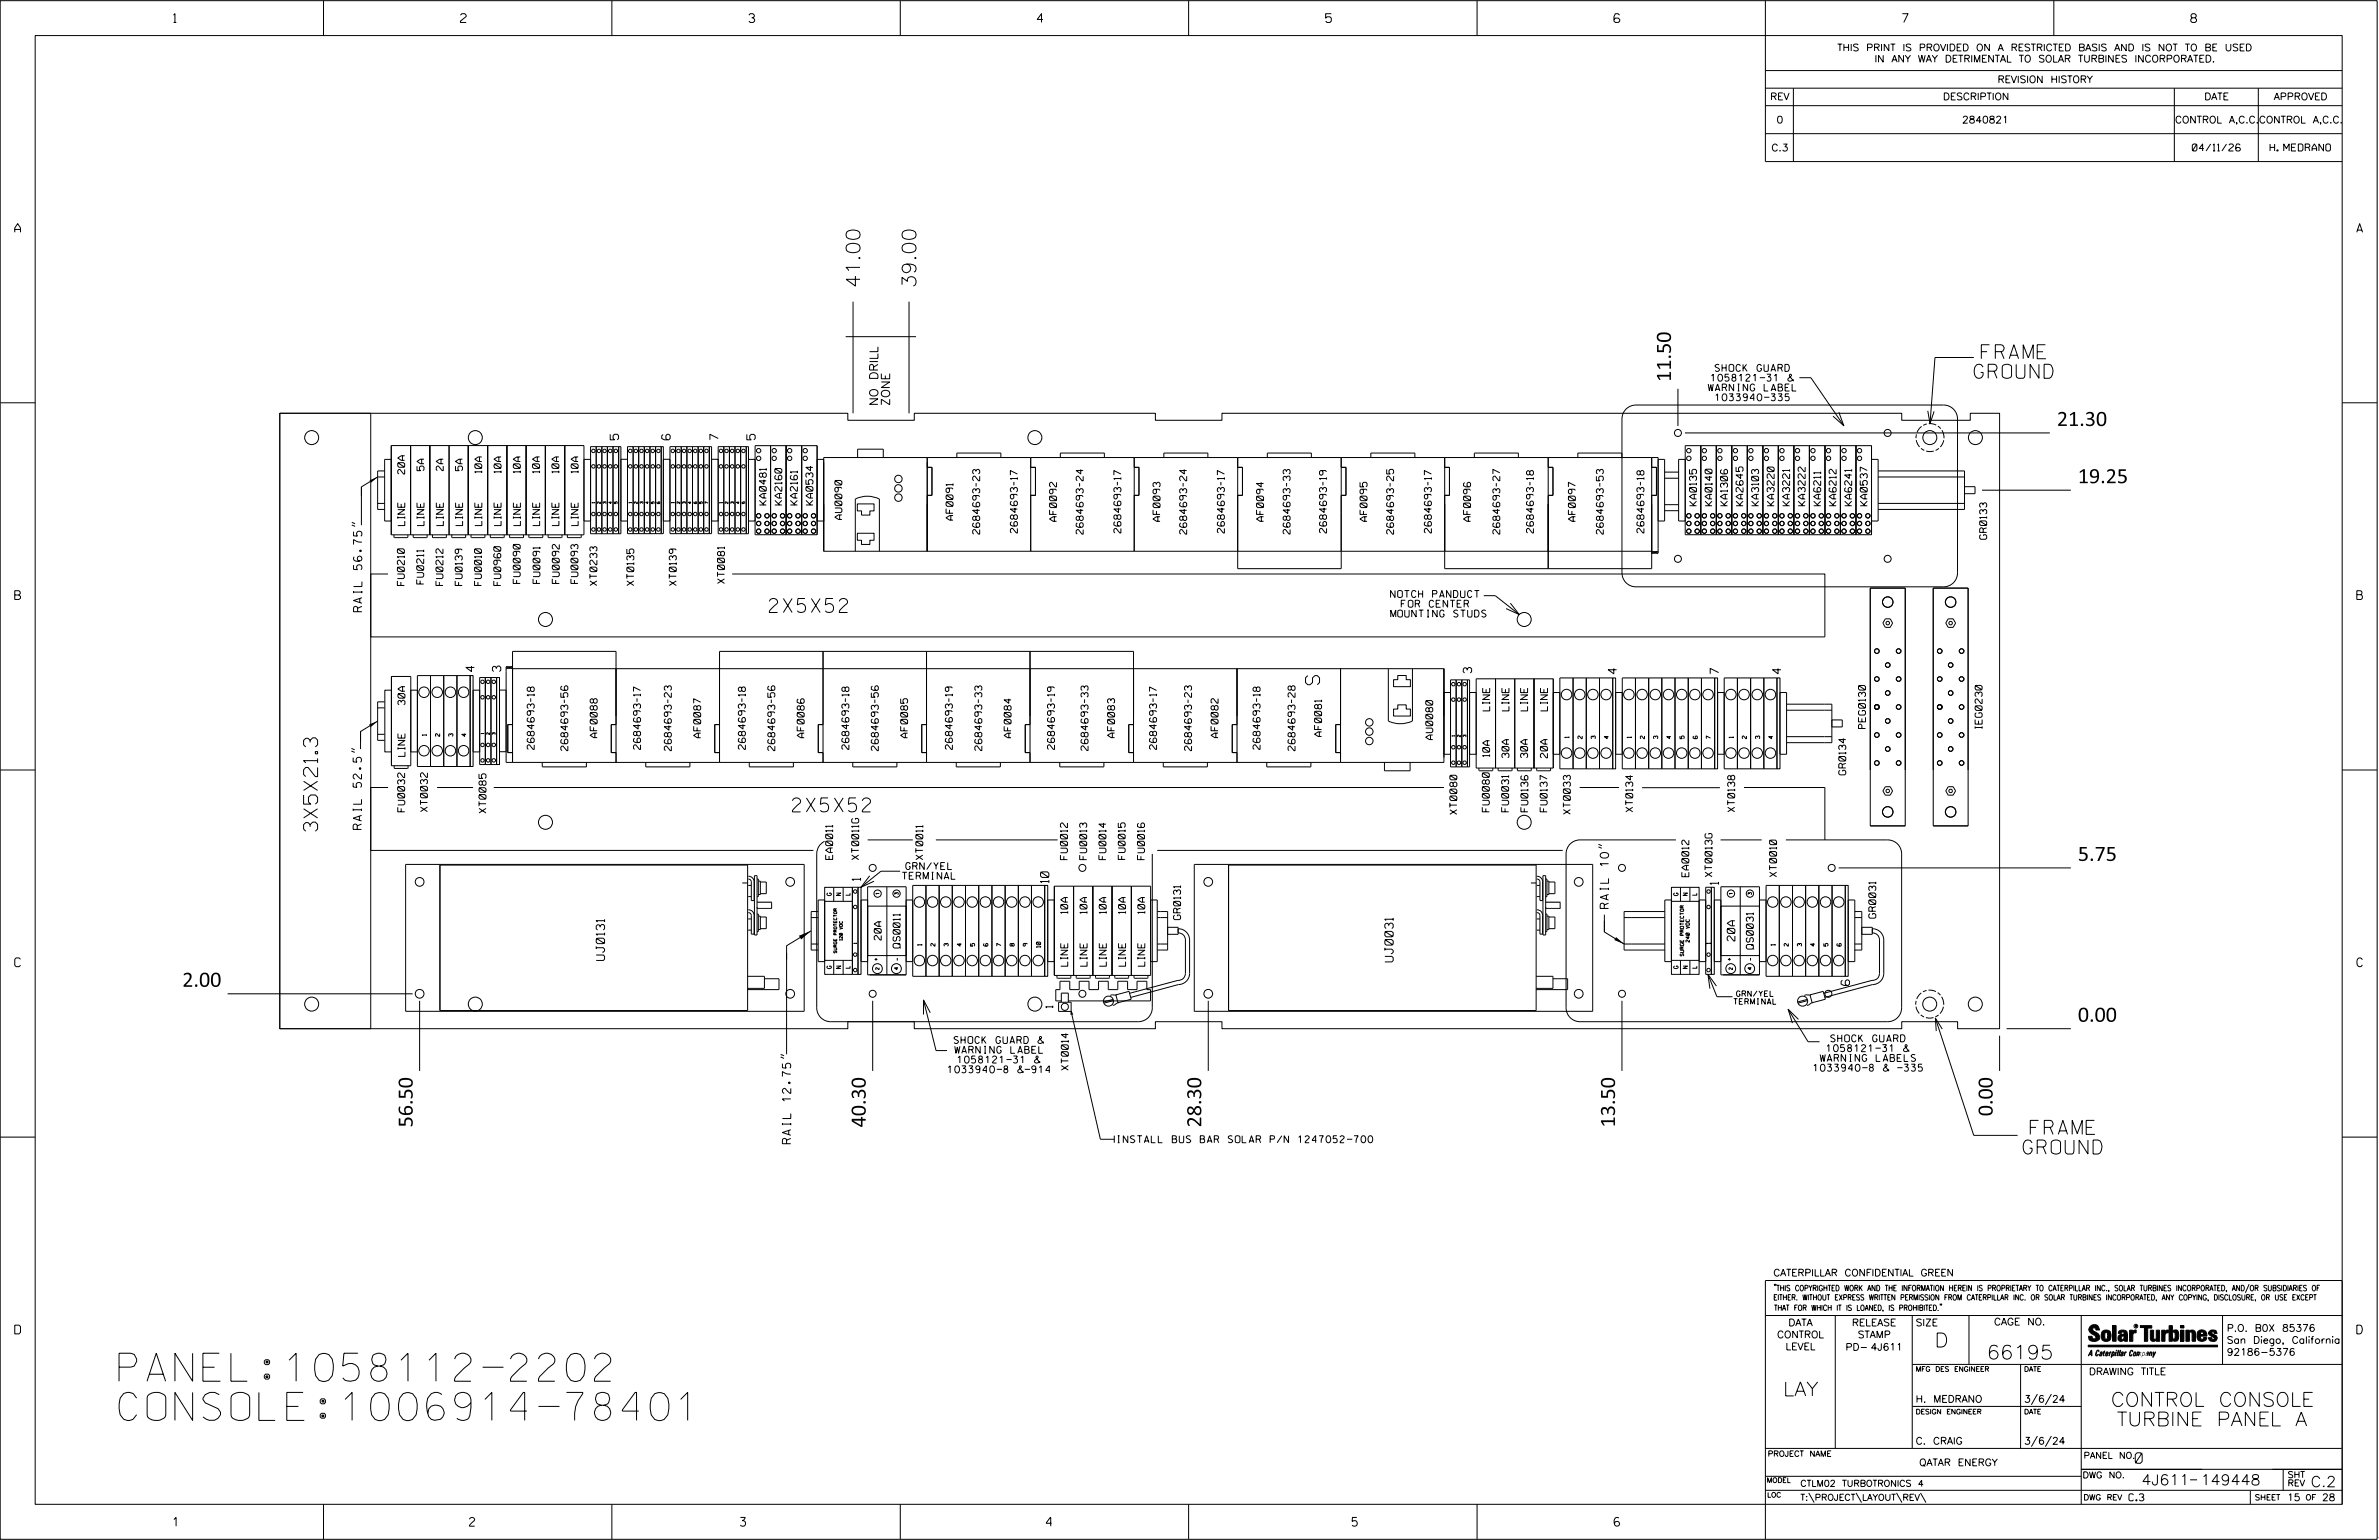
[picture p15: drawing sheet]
<svg xmlns="http://www.w3.org/2000/svg" width="864mm" height="559mm" viewBox="0 0 864 559" stroke-linecap="round" stroke-linejoin="round" font-family="sans-serif">
<defs><g id="words">
<g font-size="10.2">
<text x="43.2" y="501.2">PANEL:1058112-2202</text>
<text x="43.2" y="515.4">CONSOLE:1006914-78401</text>
</g>
<g font-size="5.1">
<text x="312.2" y="104.5" transform="rotate(-90 312.2 104.5)">41.00</text>
<text x="332.5" y="104.5" transform="rotate(-90 332.5 104.5)">39.00</text>
<text x="719.2" y="130.2">FRAME</text>
<text x="716.7" y="137.3">GROUND</text>
<text x="606.6" y="138.6" transform="rotate(-90 606.6 138.6)">11.50</text>
<text x="746.7" y="154.6">21.30</text>
<text x="754.3" y="175.3">19.25</text>
<text x="279.3" y="222.2">2X5X52</text>
<text x="473.9" y="245.2" transform="rotate(90 473.9 245.2)">S</text>
<text x="287.7" y="294.6">2X5X52</text>
<text x="115.3" y="301.6" transform="rotate(-90 115.3 301.6)">3X5X21.3</text>
<text x="754.3" y="312.4">5.75</text>
<text x="66.2" y="358.1">2.00</text>
<text x="754.3" y="370.7">0.00</text>
<text x="723.3" y="405" transform="rotate(-90 723.3 405)">0.00</text>
<text x="149.8" y="409.1" transform="rotate(-90 149.8 409.1)">56.50</text>
<text x="314.2" y="409.1" transform="rotate(-90 314.2 409.1)">40.30</text>
<text x="436.1" y="409.1" transform="rotate(-90 436.1 409.1)">28.30</text>
<text x="586.3" y="409.1" transform="rotate(-90 586.3 409.1)">13.50</text>
<text x="737" y="411.6">FRAME</text>
<text x="734.4" y="418.7">GROUND</text>
<text x="702.3" y="488.8">D</text>
<text x="721.2" y="493.2">66195</text>
<text x="647.3" y="506.5">LAY</text>
<text x="766.3" y="510.3">CONTROL CONSOLE</text>
<text x="768.4" y="517.4">TURBINE PANEL A</text>
</g>
<g font-size="3.8">
<text x="775.1" y="531">0</text>
<text x="777.4" y="538.9">4J611</text>
<text x="798.8" y="538.9">149448</text>
<text x="838.8" y="539.5">C.2</text>
</g>
<g font-size="3.2">
<text x="63" y="8.2">1</text>
<text x="167.2" y="8.2">2</text>
<text x="271.8" y="8.2">3</text>
<text x="376.5" y="8.2">4</text>
<text x="481.2" y="8.2">5</text>
<text x="690.6" y="8.2">7</text>
<text x="795.3" y="8.2">8</text>
<text x="5.4" y="84.3">A</text>
<text x="855.5" y="84.3">A</text>
<text x="5.4" y="217.5">B</text>
<text x="855.6" y="217.5">B</text>
<text x="5.4" y="350.8">C</text>
<text x="855.6" y="350.8">C</text>
<text x="5.4" y="484">D</text>
<text x="855.6" y="484">D</text>
<text x="62.8" y="553.8">1</text>
<text x="170.4" y="553.8">2</text>
<text x="268.8" y="553.8">3</text>
<text x="379.8" y="553.8">4</text>
<text x="490.8" y="553.8">5</text>
<text x="585.9" y="553.8">6</text>
</g>
<g font-size="3">
<text x="318.7" y="147.3" transform="rotate(-90 318.7 147.3)">NO DRILL</text>
<text x="323" y="147.3" transform="rotate(-90 323 147.3)">ZONE</text>
<text x="224.5" y="159.6" transform="rotate(-90 224.5 159.6)">5</text>
<text x="243.3" y="159.6" transform="rotate(-90 243.3 159.6)">6</text>
<text x="260.7" y="159.6" transform="rotate(-90 260.7 159.6)">7</text>
<text x="274.1" y="159.6" transform="rotate(-90 274.1 159.6)">5</text>
<text x="131.4" y="222" transform="rotate(-90 131.4 222)">RAIL 56.75&quot;</text>
<text x="172.2" y="243.7" transform="rotate(-90 172.2 243.7)">4</text>
<text x="181.8" y="243.7" transform="rotate(-90 181.8 243.7)">3</text>
<text x="534.2" y="244.2" transform="rotate(-90 534.2 244.2)">3</text>
<text x="586.9" y="244.5" transform="rotate(-90 586.9 244.5)">4</text>
<text x="623.9" y="244.5" transform="rotate(-90 623.9 244.5)">7</text>
<text x="646.5" y="244.5" transform="rotate(-90 646.5 244.5)">4</text>
<text x="131.2" y="300.9" transform="rotate(-90 131.2 300.9)">RAIL 52.5&quot;</text>
<text x="312.4" y="319.5" transform="rotate(-90 312.4 319.5)">1</text>
<text x="380.8" y="320.3" transform="rotate(-90 380.8 320.3)">10</text>
<text x="623.8" y="321" transform="rotate(-90 623.8 321)">1</text>
<text x="583.9" y="329.6" transform="rotate(-90 583.9 329.6)">RAIL 10&quot;</text>
<text x="219.5" y="348.5" transform="rotate(-90 219.5 348.5)">UJ0131</text>
<text x="505.7" y="349" transform="rotate(-90 505.7 349)">UJ0031</text>
<text x="671.4" y="357.6" transform="rotate(-90 671.4 357.6)">6</text>
<text x="287.1" y="415" transform="rotate(-90 287.1 415)">RAIL 12.75&quot;</text>
</g>
<text font-size="2.8" x="629.8" y="341.4" transform="rotate(-90 629.8 341.4)">20A</text>
<g font-size="2.5">
<text x="666.9" y="18.5">THIS PRINT IS PROVIDED ON A RESTRICTED BASIS AND IS NOT TO BE USED</text>
<text x="680.5" y="22.6">IN ANY WAY DETRIMENTAL TO SOLAR TURBINES INCORPORATED.</text>
<text x="725.1" y="30">REVISION HISTORY</text>
<text x="642.6" y="36.3">REV</text>
<text x="705.3" y="36.3">DESCRIPTION</text>
<text x="800.2" y="36.3">DATE</text>
<text x="825.4" y="36.3">APPROVED</text>
<text x="644.9" y="44.7">0</text>
<text x="712.2" y="44.7">2840821</text>
<text x="789.6" y="44.7">CONTROL A,C.C.</text>
<text x="820" y="44.7">CONTROL A,C.C.</text>
<text x="643" y="54.8">C.3</text>
<text x="795.8" y="54.8">04/11/26</text>
<text x="824" y="54.8">H. MEDRANO</text>
<text x="622.6" y="134.8">SHOCK GUARD</text>
<text x="620.1" y="141.9">WARNING LABEL</text>
<text x="621.1" y="138.3">1058121-31 &amp;</text>
<text x="622.6" y="145.4">1033940-335</text>
<text x="146.9" y="172" transform="rotate(-90 146.9 172)">20A</text>
<text x="153.9" y="170.8" transform="rotate(-90 153.9 170.8)">5A</text>
<text x="160.9" y="170.8" transform="rotate(-90 160.9 170.8)">2A</text>
<text x="167.9" y="170.8" transform="rotate(-90 167.9 170.8)">5A</text>
<text x="174.9" y="171.6" transform="rotate(-90 174.9 171.6)">10A</text>
<text x="181.9" y="171.6" transform="rotate(-90 181.9 171.6)">10A</text>
<text x="188.9" y="171.6" transform="rotate(-90 188.9 171.6)">10A</text>
<text x="195.9" y="171.6" transform="rotate(-90 195.9 171.6)">10A</text>
<text x="202.9" y="171.6" transform="rotate(-90 202.9 171.6)">10A</text>
<text x="209.9" y="171.6" transform="rotate(-90 209.9 171.6)">10A</text>
<text x="278.2" y="183.2" transform="rotate(-90 278.2 183.2)">KA0481</text>
<text x="283.8" y="183.2" transform="rotate(-90 283.8 183.2)">KA2160</text>
<text x="289.5" y="183.2" transform="rotate(-90 289.5 183.2)">KA2161</text>
<text x="295.1" y="183.2" transform="rotate(-90 295.1 183.2)">KA0534</text>
<text x="615.8" y="183.5" transform="rotate(-90 615.8 183.5)">KA0135</text>
<text x="621.5" y="183.5" transform="rotate(-90 621.5 183.5)">KA0140</text>
<text x="627.1" y="183.5" transform="rotate(-90 627.1 183.5)">KA1306</text>
<text x="632.7" y="183.5" transform="rotate(-90 632.7 183.5)">KA2645</text>
<text x="638.4" y="183.5" transform="rotate(-90 638.4 183.5)">KA3103</text>
<text x="644" y="183.5" transform="rotate(-90 644 183.5)">KA3220</text>
<text x="649.6" y="183.5" transform="rotate(-90 649.6 183.5)">KA3221</text>
<text x="655.3" y="183.5" transform="rotate(-90 655.3 183.5)">KA3222</text>
<text x="660.9" y="183.5" transform="rotate(-90 660.9 183.5)">KA6211</text>
<text x="666.6" y="183.5" transform="rotate(-90 666.6 183.5)">KA6212</text>
<text x="672.2" y="183.5" transform="rotate(-90 672.2 183.5)">KA6241</text>
<text x="677.8" y="183.5" transform="rotate(-90 677.8 183.5)">KA0537</text>
<text x="146.9" y="190.7" transform="rotate(-90 146.9 190.7)">LINE</text>
<text x="153.9" y="190.7" transform="rotate(-90 153.9 190.7)">LINE</text>
<text x="160.9" y="190.7" transform="rotate(-90 160.9 190.7)">LINE</text>
<text x="167.9" y="190.7" transform="rotate(-90 167.9 190.7)">LINE</text>
<text x="174.9" y="190.7" transform="rotate(-90 174.9 190.7)">LINE</text>
<text x="181.9" y="190.7" transform="rotate(-90 181.9 190.7)">LINE</text>
<text x="188.9" y="190.7" transform="rotate(-90 188.9 190.7)">LINE</text>
<text x="195.9" y="190.7" transform="rotate(-90 195.9 190.7)">LINE</text>
<text x="202.9" y="190.7" transform="rotate(-90 202.9 190.7)">LINE</text>
<text x="209.9" y="190.7" transform="rotate(-90 209.9 190.7)">LINE</text>
<text x="305.6" y="188.5" transform="rotate(-90 305.6 188.5)">AU0090</text>
<text x="346" y="188.7" transform="rotate(-90 346 188.7)">AF0091</text>
<text x="383.5" y="189.2" transform="rotate(-90 383.5 189.2)">AF0092</text>
<text x="421.1" y="189.2" transform="rotate(-90 421.1 189.2)">AF0093</text>
<text x="458.7" y="189.2" transform="rotate(-90 458.7 189.2)">AF0094</text>
<text x="496.3" y="189.2" transform="rotate(-90 496.3 189.2)">AF0095</text>
<text x="533.8" y="189.2" transform="rotate(-90 533.8 189.2)">AF0096</text>
<text x="571.9" y="189.2" transform="rotate(-90 571.9 189.2)">AF0097</text>
<text x="355.6" y="193.8" transform="rotate(-90 355.6 193.8)">2684693-23</text>
<text x="369.3" y="193.4" transform="rotate(-90 369.3 193.4)">2684693-17</text>
<text x="393.2" y="193.8" transform="rotate(-90 393.2 193.8)">2684693-24</text>
<text x="406.9" y="193.4" transform="rotate(-90 406.9 193.4)">2684693-17</text>
<text x="430.8" y="193.8" transform="rotate(-90 430.8 193.8)">2684693-24</text>
<text x="444.5" y="193.4" transform="rotate(-90 444.5 193.4)">2684693-17</text>
<text x="468.3" y="193.8" transform="rotate(-90 468.3 193.8)">2684693-33</text>
<text x="481.5" y="193.4" transform="rotate(-90 481.5 193.4)">2684693-19</text>
<text x="505.9" y="193.8" transform="rotate(-90 505.9 193.8)">2684693-25</text>
<text x="519.6" y="193.4" transform="rotate(-90 519.6 193.4)">2684693-17</text>
<text x="544.5" y="193.8" transform="rotate(-90 544.5 193.8)">2684693-27</text>
<text x="556.7" y="193.4" transform="rotate(-90 556.7 193.4)">2684693-18</text>
<text x="582" y="193.8" transform="rotate(-90 582 193.8)">2684693-53</text>
<text x="596.8" y="193.4" transform="rotate(-90 596.8 193.4)">2684693-18</text>
<text x="721.2" y="195.7" transform="rotate(-90 721.2 195.7)">GR0133</text>
<text x="146.8" y="212.4" transform="rotate(-90 146.8 212.4)">FU0210</text>
<text x="153.8" y="211.9" transform="rotate(-90 153.8 211.9)">FU0211</text>
<text x="160.8" y="212.4" transform="rotate(-90 160.8 212.4)">FU0212</text>
<text x="167.8" y="212.4" transform="rotate(-90 167.8 212.4)">FU0139</text>
<text x="174.8" y="212.4" transform="rotate(-90 174.8 212.4)">FU0010</text>
<text x="181.8" y="212.4" transform="rotate(-90 181.8 212.4)">FU0960</text>
<text x="188.8" y="211.7" transform="rotate(-90 188.8 211.7)">FU0090</text>
<text x="196" y="211.7" transform="rotate(-90 196 211.7)">FU0091</text>
<text x="203" y="211.7" transform="rotate(-90 203 211.7)">FU0092</text>
<text x="209.8" y="211.7" transform="rotate(-90 209.8 211.7)">FU0093</text>
<text x="216.7" y="212.4" transform="rotate(-90 216.7 212.4)">XT0233</text>
<text x="230.1" y="212.4" transform="rotate(-90 230.1 212.4)">XT0135</text>
<text x="245.5" y="212.4" transform="rotate(-90 245.5 212.4)">XT0139</text>
<text x="263" y="211.7" transform="rotate(-90 263 211.7)">XT0081</text>
<text x="504.8" y="216.8">NOTCH PANDUCT</text>
<text x="508.7" y="220.4">FOR CENTER</text>
<text x="503.4" y="223.9">MOUNTING STUDS</text>
<text x="147" y="255.8" transform="rotate(-90 147 255.8)">30A</text>
<text x="540.8" y="258" transform="rotate(-90 540.8 258)">LINE</text>
<text x="547.8" y="258" transform="rotate(-90 547.8 258)">LINE</text>
<text x="554.5" y="258" transform="rotate(-90 554.5 258)">LINE</text>
<text x="561.8" y="258" transform="rotate(-90 561.8 258)">LINE</text>
<text x="216.8" y="267.7" transform="rotate(-90 216.8 267.7)">AF0088</text>
<text x="254.3" y="267.7" transform="rotate(-90 254.3 267.7)">AF0087</text>
<text x="291.9" y="267.7" transform="rotate(-90 291.9 267.7)">AF0086</text>
<text x="329.5" y="267.7" transform="rotate(-90 329.5 267.7)">AF0085</text>
<text x="367" y="267.7" transform="rotate(-90 367 267.7)">AF0084</text>
<text x="404.6" y="267.7" transform="rotate(-90 404.6 267.7)">AF0083</text>
<text x="442.2" y="267.7" transform="rotate(-90 442.2 267.7)">AF0082</text>
<text x="479.8" y="267.2" transform="rotate(-90 479.8 267.2)">AF0081</text>
<text x="520.1" y="268.3" transform="rotate(-90 520.1 268.3)">AU0080</text>
<text x="677.2" y="264.4" transform="rotate(-90 677.2 264.4)">PEG0130</text>
<text x="719.5" y="264.4" transform="rotate(-90 719.5 264.4)">IEG0230</text>
<text x="147" y="274.5" transform="rotate(-90 147 274.5)">LINE</text>
<text x="193.9" y="271.9" transform="rotate(-90 193.9 271.9)">2684693-18</text>
<text x="206.1" y="272.4" transform="rotate(-90 206.1 272.4)">2684693-56</text>
<text x="232.5" y="271.9" transform="rotate(-90 232.5 271.9)">2684693-17</text>
<text x="243.7" y="272.4" transform="rotate(-90 243.7 272.4)">2684693-23</text>
<text x="270.6" y="271.9" transform="rotate(-90 270.6 271.9)">2684693-18</text>
<text x="281.3" y="272.4" transform="rotate(-90 281.3 272.4)">2684693-56</text>
<text x="308.2" y="271.9" transform="rotate(-90 308.2 271.9)">2684693-18</text>
<text x="318.8" y="272.4" transform="rotate(-90 318.8 272.4)">2684693-56</text>
<text x="345.7" y="271.9" transform="rotate(-90 345.7 271.9)">2684693-19</text>
<text x="356.4" y="272.3" transform="rotate(-90 356.4 272.3)">2684693-33</text>
<text x="382.8" y="271.9" transform="rotate(-90 382.8 271.9)">2684693-19</text>
<text x="395" y="272.3" transform="rotate(-90 395 272.3)">2684693-33</text>
<text x="419.9" y="271.9" transform="rotate(-90 419.9 271.9)">2684693-17</text>
<text x="432.5" y="272.4" transform="rotate(-90 432.5 272.4)">2684693-23</text>
<text x="457.4" y="271.9" transform="rotate(-90 457.4 271.9)">2684693-18</text>
<text x="470.1" y="272.4" transform="rotate(-90 470.1 272.4)">2684693-28</text>
<text x="540.8" y="274.6" transform="rotate(-90 540.8 274.6)">10A</text>
<text x="547.7" y="275" transform="rotate(-90 547.7 275)">30A</text>
<text x="554.5" y="275" transform="rotate(-90 554.5 275)">30A</text>
<text x="561.7" y="275" transform="rotate(-90 561.7 275)">20A</text>
<text x="670" y="281.2" transform="rotate(-90 670 281.2)">GR0134</text>
<text x="146.9" y="294.6" transform="rotate(-90 146.9 294.6)">FU0032</text>
<text x="155.2" y="294.5" transform="rotate(-90 155.2 294.5)">XT0032</text>
<text x="176.4" y="295" transform="rotate(-90 176.4 295)">XT0085</text>
<text x="528.9" y="295.5" transform="rotate(-90 528.9 295.5)">XT0080</text>
<text x="540.6" y="294.6" transform="rotate(-90 540.6 294.6)">FU0080</text>
<text x="547.6" y="294.6" transform="rotate(-90 547.6 294.6)">FU0031</text>
<text x="554.6" y="294.6" transform="rotate(-90 554.6 294.6)">FU0136</text>
<text x="561.6" y="294.6" transform="rotate(-90 561.6 294.6)">FU0137</text>
<text x="570.1" y="295.4" transform="rotate(-90 570.1 295.4)">XT0033</text>
<text x="592.7" y="294.6" transform="rotate(-90 592.7 294.6)">XT0134</text>
<text x="629.7" y="294.6" transform="rotate(-90 629.7 294.6)">XT0138</text>
<text x="302.3" y="311.8" transform="rotate(-90 302.3 311.8)">EA0011</text>
<text x="311.7" y="311.9" transform="rotate(-90 311.7 311.9)">XT0011G</text>
<text x="335" y="311.9" transform="rotate(-90 335 311.9)">XT0011</text>
<text x="387.5" y="311.9" transform="rotate(-90 387.5 311.9)">FU0012</text>
<text x="394.5" y="311.9" transform="rotate(-90 394.5 311.9)">FU0013</text>
<text x="401.5" y="311.9" transform="rotate(-90 401.5 311.9)">FU0014</text>
<text x="408.5" y="311.9" transform="rotate(-90 408.5 311.9)">FU0015</text>
<text x="415.5" y="311.9" transform="rotate(-90 415.5 311.9)">FU0016</text>
<text x="328.8" y="315.5">GRN/YEL</text>
<text x="327.5" y="319.1">TERMINAL</text>
<text x="613" y="318.2" transform="rotate(-90 613 318.2)">EA0012</text>
<text x="621.5" y="318.2" transform="rotate(-90 621.5 318.2)">XT0013G</text>
<text x="644.9" y="318.2" transform="rotate(-90 644.9 318.2)">XT0010</text>
<text x="387.6" y="331.5" transform="rotate(-90 387.6 331.5)">10A</text>
<text x="394.6" y="331.5" transform="rotate(-90 394.6 331.5)">10A</text>
<text x="401.6" y="331.5" transform="rotate(-90 401.6 331.5)">10A</text>
<text x="408.6" y="331.5" transform="rotate(-90 408.6 331.5)">10A</text>
<text x="415.6" y="331.5" transform="rotate(-90 415.6 331.5)">10A</text>
<text x="428.6" y="333.7" transform="rotate(-90 428.6 333.7)">GR0131</text>
<text x="680.9" y="333.2" transform="rotate(-90 680.9 333.2)">GR0031</text>
<text x="319.9" y="341.1" transform="rotate(-90 319.9 341.1)">20A</text>
<text x="326.7" y="344" transform="rotate(-90 326.7 344)">QS0011</text>
<text x="636.5" y="344.4" transform="rotate(-90 636.5 344.4)">QS0031</text>
<text x="387.6" y="350.6" transform="rotate(-90 387.6 350.6)">LINE</text>
<text x="394.6" y="350.6" transform="rotate(-90 394.6 350.6)">LINE</text>
<text x="401.6" y="350.6" transform="rotate(-90 401.6 350.6)">LINE</text>
<text x="408.6" y="350.6" transform="rotate(-90 408.6 350.6)">LINE</text>
<text x="415.6" y="350.6" transform="rotate(-90 415.6 350.6)">LINE</text>
<text x="382.2" y="365.7" transform="rotate(-90 382.2 365.7)">1</text>
<text x="346.3" y="378.6">SHOCK GUARD &amp;</text>
<text x="346.6" y="382.2">WARNING LABEL</text>
<text x="663.1" y="381.6">1058121-31 &amp;</text>
<text x="664.6" y="378">SHOCK GUARD</text>
<text x="344.1" y="389.3">1033940-8 &amp;-914</text>
<text x="347.6" y="385.7">1058121-31 &amp;</text>
<text x="387.8" y="388.3" transform="rotate(-90 387.8 388.3)">XT0014</text>
<text x="658.3" y="388.7">1033940-8 &amp; -335</text>
<text x="660.8" y="385.2">WARNING LABELS</text>
<text x="405.3" y="414.6">INSTALL BUS BAR SOLAR P/N 1247052-700</text>
<text x="643.8" y="463">CATERPILLAR CONFIDENTIAL GREEN</text>
<text x="645.1" y="485.5">CONTROL</text>
<text x="649.2" y="481.1">DATA</text>
<text x="672.3" y="481.1">RELEASE</text>
<text x="674.4" y="485.5">STAMP</text>
<text x="695.4" y="481.1">SIZE</text>
<text x="723.8" y="480.8">CAGE NO.</text>
<text x="808.4" y="483.1">P.O. B0X 85376</text>
<text x="648.2" y="489.8">LEVEL</text>
<text x="669.9" y="490">PD- 4J611</text>
<text x="808.4" y="487.5">San Diego, California</text>
<text x="808.4" y="491.8">92186-5376</text>
<text x="758.3" y="498.9">DRAWING TITLE</text>
<text x="695.4" y="508.9">H. MEDRANO</text>
<text x="734.8" y="508.9">3/6/24</text>
<text x="695.4" y="524.1">C. CRAIG</text>
<text x="734.8" y="524.1">3/6/24</text>
<text x="696.7" y="531.9">QATAR ENERGY</text>
<text x="772.8" y="544.6">C.3</text>
<text x="830.2" y="544.6">15</text>
<text x="842.9" y="544.6">28</text>
</g>
<g font-size="2.3">
<text x="756.4" y="529.2">PANEL NO.</text>
<text x="653.5" y="539.4">CTLM02 TURBOTRONICS 4</text>
<text x="756" y="536.3">DWG NO.</text>
<text x="830.4" y="539.3">REV</text>
<text x="830.4" y="536.2">SHT</text>
<text x="653.5" y="544.5">T:\PROJECT\LAYOUT\REV\</text>
</g>
<g font-size="2">
<text x="629.4" y="364.4">TERMINAL</text>
<text x="630.4" y="361.6">GRN/YEL</text>
<text x="643.8" y="468.4">&quot;THIS COPYRIGHTED WORK AND THE INFORMATION HEREIN IS PROPRIETARY TO CATERPILLAR INC., SOLAR TURBINES INCORPORATED, AND/OR SUBSIDIARIES OF</text>
<text x="643.8" y="471.8">EITHER. WITHOUT EXPRESS WRITTEN PERMISSION FROM CATERPILLAR INC. OR SOLAR TURBINES INCORPORATED, ANY COPYING, DISCLOSURE, OR USE EXCEPT</text>
<text x="644" y="475.6">THAT FOR WHICH IT IS LOANED, IS PROHIBITED.&quot;</text>
<text x="641.7" y="528.5">PROJECT NAME</text>
<text x="756.3" y="544.3">DWG REV</text>
<text x="818.5" y="544.3">SHEET</text>
<text x="836.9" y="544.3">OF</text>
</g>
<g font-size="1.8">
<text x="695.4" y="497.6">MFG DES ENGINEER</text>
<text x="734.8" y="497.6">DATE</text>
<text x="695.4" y="513.1">DESIGN ENGINEER</text>
<text x="734.8" y="513.1">DATE</text>
<text x="641.3" y="538">MODEL</text>
<text x="641.5" y="543.3">LOC</text>
</g>
<g font-size="1.6">
<text x="301.8" y="325" transform="rotate(-90 301.8 325)">G</text>
<text x="305.2" y="324.9" transform="rotate(-90 305.2 324.9)">N</text>
<text x="308.6" y="324.8" transform="rotate(-90 308.6 324.8)">L</text>
<text x="609.2" y="325" transform="rotate(-90 609.2 325)">G</text>
<text x="612.6" y="324.9" transform="rotate(-90 612.6 324.9)">N</text>
<text x="615.9" y="324.8" transform="rotate(-90 615.9 324.8)">L</text>
<text x="301.8" y="351.5" transform="rotate(-90 301.8 351.5)">G</text>
<text x="305.2" y="351.4" transform="rotate(-90 305.2 351.4)">N</text>
<text x="308.6" y="351.3" transform="rotate(-90 308.6 351.3)">L</text>
<text x="609.2" y="351.5" transform="rotate(-90 609.2 351.5)">G</text>
<text x="612.6" y="351.4" transform="rotate(-90 612.6 351.4)">N</text>
<text x="615.9" y="351.3" transform="rotate(-90 615.9 351.3)">L</text>
</g>
<g font-size="1.5">
<text x="154.8" y="267" transform="rotate(-90 154.8 267)">1</text>
<text x="159.6" y="267.2" transform="rotate(-90 159.6 267.2)">2</text>
<text x="164.4" y="267.2" transform="rotate(-90 164.4 267.2)">3</text>
<text x="169.2" y="267.2" transform="rotate(-90 169.2 267.2)">4</text>
<text x="569.6" y="267.8" transform="rotate(-90 569.6 267.8)">1</text>
<text x="574.3" y="268.1" transform="rotate(-90 574.3 268.1)">2</text>
<text x="579.1" y="268.1" transform="rotate(-90 579.1 268.1)">3</text>
<text x="583.9" y="268.1" transform="rotate(-90 583.9 268.1)">4</text>
<text x="592.2" y="267.8" transform="rotate(-90 592.2 267.8)">1</text>
<text x="597" y="268.1" transform="rotate(-90 597 268.1)">2</text>
<text x="601.8" y="268.1" transform="rotate(-90 601.8 268.1)">3</text>
<text x="606.6" y="268.1" transform="rotate(-90 606.6 268.1)">4</text>
<text x="611.4" y="268.1" transform="rotate(-90 611.4 268.1)">5</text>
<text x="620.9" y="268.1" transform="rotate(-90 620.9 268.1)">7</text>
<text x="629.2" y="267.8" transform="rotate(-90 629.2 267.8)">1</text>
<text x="634" y="268.1" transform="rotate(-90 634 268.1)">2</text>
<text x="638.8" y="268.1" transform="rotate(-90 638.8 268.1)">3</text>
<text x="643.6" y="268.1" transform="rotate(-90 643.6 268.1)">4</text>
<text x="334.6" y="343.1" transform="rotate(-90 334.6 343.1)">1</text>
<text x="339.4" y="343.3" transform="rotate(-90 339.4 343.3)">2</text>
<text x="344.2" y="343.3" transform="rotate(-90 344.2 343.3)">3</text>
<text x="349" y="343.3" transform="rotate(-90 349 343.3)">4</text>
<text x="353.8" y="343.3" transform="rotate(-90 353.8 343.3)">5</text>
<text x="363.4" y="343.3" transform="rotate(-90 363.4 343.3)">7</text>
<text x="368.2" y="343.3" transform="rotate(-90 368.2 343.3)">8</text>
<text x="373" y="343.3" transform="rotate(-90 373 343.3)">9</text>
<text x="377.8" y="343.8" transform="rotate(-90 377.8 343.8)">10</text>
<text x="621" y="342.5" transform="rotate(-90 621 342.5)">1</text>
<text x="644.4" y="343.1" transform="rotate(-90 644.4 343.1)">1</text>
<text x="649.2" y="343.3" transform="rotate(-90 649.2 343.3)">2</text>
<text x="654" y="343.3" transform="rotate(-90 654 343.3)">3</text>
<text x="658.8" y="343.3" transform="rotate(-90 658.8 343.3)">4</text>
<text x="663.6" y="343.3" transform="rotate(-90 663.6 343.3)">5</text>
</g>
<g font-size="1.3">
<text x="319.2" y="324.6" transform="rotate(-90 319.2 324.6)">1</text>
<text x="326.1" y="324.6" transform="rotate(-90 326.1 324.6)">3</text>
<text x="629" y="324.6" transform="rotate(-90 629 324.6)">1</text>
<text x="635.8" y="324.6" transform="rotate(-90 635.8 324.6)">3</text>
<text x="613.3" y="341.9" transform="rotate(-90 613.3 341.9)">240 VDC</text>
<text x="611.2" y="346.9" transform="rotate(-90 611.2 346.9)">SURGE PROTECTOR</text>
<text x="319.1" y="351.8" transform="rotate(-90 319.1 351.8)">2</text>
<text x="326" y="351.8" transform="rotate(-90 326 351.8)">4</text>
<text x="326.3" y="348.6" transform="rotate(-90 326.3 348.6)">-</text>
<text x="628.9" y="351.8" transform="rotate(-90 628.9 351.8)">2</text>
<text x="635.8" y="351.8" transform="rotate(-90 635.8 351.8)">4</text>
<text x="636.1" y="348.6" transform="rotate(-90 636.1 348.6)">-</text>
</g>
<g font-size="1.1">
<text x="305.8" y="341.2" transform="rotate(-90 305.8 341.2)">120 VDC</text>
<text x="303.7" y="345.8" transform="rotate(-90 303.7 345.8)">SURGE PROTECTOR</text>
</g>
<g font-size="1">
<text x="215.9" y="182.6" transform="rotate(-90 215.9 182.6)">1</text>
<text x="217.9" y="182.7" transform="rotate(-90 217.9 182.7)">2</text>
<text x="220" y="182.7" transform="rotate(-90 220 182.7)">3</text>
<text x="222" y="182.7" transform="rotate(-90 222 182.7)">4</text>
<text x="224.1" y="182.7" transform="rotate(-90 224.1 182.7)">5</text>
<text x="229.3" y="182.6" transform="rotate(-90 229.3 182.6)">1</text>
<text x="231.3" y="182.7" transform="rotate(-90 231.3 182.7)">2</text>
<text x="233.4" y="182.7" transform="rotate(-90 233.4 182.7)">3</text>
<text x="235.4" y="182.7" transform="rotate(-90 235.4 182.7)">4</text>
<text x="237.5" y="182.7" transform="rotate(-90 237.5 182.7)">5</text>
<text x="244.7" y="182.6" transform="rotate(-90 244.7 182.6)">1</text>
<text x="246.8" y="182.7" transform="rotate(-90 246.8 182.7)">2</text>
<text x="248.8" y="182.7" transform="rotate(-90 248.8 182.7)">3</text>
<text x="250.9" y="182.7" transform="rotate(-90 250.9 182.7)">4</text>
<text x="252.9" y="182.7" transform="rotate(-90 252.9 182.7)">6</text>
<text x="254.9" y="182.7" transform="rotate(-90 254.9 182.7)">5</text>
<text x="257" y="182.7" transform="rotate(-90 257 182.7)">7</text>
<text x="262.2" y="182.6" transform="rotate(-90 262.2 182.6)">1</text>
<text x="264.3" y="182.7" transform="rotate(-90 264.3 182.7)">2</text>
<text x="266.3" y="182.7" transform="rotate(-90 266.3 182.7)">3</text>
<text x="268.3" y="182.7" transform="rotate(-90 268.3 182.7)">4</text>
<text x="270.4" y="182.7" transform="rotate(-90 270.4 182.7)">5</text>
<text x="175.7" y="266.3" transform="rotate(-90 175.7 266.3)">1</text>
<text x="177.7" y="266.5" transform="rotate(-90 177.7 266.5)">2</text>
<text x="179.7" y="266.5" transform="rotate(-90 179.7 266.5)">3</text>
<text x="528.1" y="267.2" transform="rotate(-90 528.1 267.2)">1</text>
<text x="530.1" y="267.4" transform="rotate(-90 530.1 267.4)">2</text>
<text x="532.2" y="267.4" transform="rotate(-90 532.2 267.4)">3</text>
<text x="311" y="342.5" transform="rotate(-90 311 342.5)">1</text>
</g>
<text font-size=".9" x="775.1" y="481.7">R</text>
</g></defs>
<g fill="none" stroke="#000" stroke-width=".36">
<path d="M.1 .2h862.8v558.4h-862.8zM12.8 12.9h837.4v533h-837.4zM117.4 .2v12.7M222.1 .2v12.7M326.8 .2v12.7M431.5 .2v12.7M536.2 .2v12.7M587.9 5.5l-.5-.5h-1l-.5 1v1.7l.5 .4h1l.6-.4v-.6l-.6-.5h-1l-.5 .5M640.9 .2v58.4h209.3M745.6 .2v12.7M640.9 25.6h209.3M640.9 32h209.3"/>
<path d="M640.9 38.3h209.3M651 32v26.6M789.3 32v26.6M819.8 32v26.6M640.9 48.5h209.3M309.7 109.5v40.5M330 109.5v40.5M307 122.2h25.5M653.2 137.1h4.2l11.9 17.4M716.5 129.7h-14.1l-1.8 24M.1 146.2h12.7M101.6 150h33v223.3h-33z"/>
<path d="M101.6 150h206.2v2.5h24.1v-2.5h87.5v2.5h24.2v-2.5h246.8v2.5h24.8v-2.5h10.7v223.3h-15.3v-2.6h-20.2v2.6h-246.8v-2.6h-24.2v2.6h-87.5v-2.6h-24.1v2.6h-206.2zM590.3 148.4l1.4-.9 2.2-.5h111.6a5.1 5.1 0 0 1 5.1 5v55.9a5.1 5.1 0 0 1-5.1 5h-111.6a5.1 5.1 0 0 1-5.1-5v-55.9l.3-1.6zM609.1 141.1v13.5M611.6 157.1h132.5M667.5 149.6l1.8 4.9-3.9-3.5M699.8 149.1l.8 4.6 1.5-4.4M850.2 146.2h12.7M131.2 176.7v13.9M139.6 173.1h-2.5l-5.9 3.6v3.3M139.6 170.9h-2.5v14h2.5M142 166.7h-2.4v22.4h2.4M142 161.7h70v32.4h-70z"/>
<path d="M149 161.7v32.4M156 161.7v32.4M163 161.7v32.4M170 161.7v32.4M177 161.7v32.4M184 161.7v32.4M191 161.7v32.4M198 161.7v32.4M205 161.7v32.4M212 166.7h2.4M214.4 162.1h11v31.6h-11zM216.4 162.1v31.6"/>
<path d="M218.5 162.1v31.6M220.5 162.1v31.6M222.5 162.1v31.6M224.6 162.1v31.6M225.4 166.7h2.4M227.8 162.1h13v31.5h-13zM229.8 162.1v31.5M231.8 162.1v31.5M233.9 162.1v31.5M235.9 162.1v31.5M238 162.1v31.5M240 162.1v31.5"/>
<path d="M240.8 166.7h2.4v22.4h-2.4zM243.2 162.1h15.1v31.5h-15.1zM245.3 162.1v31.5M247.3 162.1v31.5M249.3 162.1v31.5M251.4 162.1v31.5M253.4 162.1v31.5M255.4 162.1v31.5M257.5 162.1v31.5M258.3 166.7h2.4v22.4h-2.4zM260.7 162.1h11v31.6h-11zM262.7 162.1v31.6"/>
<path d="M264.8 162.1v31.6M266.8 162.1v31.6M268.9 162.1v31.6M270.9 162.1v31.6M271.7 166.7h2.4v22.4h-2.4zM274.1 161.7h22.5v32.3h-22.5zM279.7 161.7v32.3M285.4 161.7v32.3M291 161.7v32.3M296.6 166.7h2.4v22.4h-2.4zM311.3 166v-3h9.3v3M336.6 169.6h1.7v10.1h-1.7"/>
<path d="M336.6 166v34M347.3 166v-1.6h16v1.6M374.2 169.6h1.7v10.1h-1.7M374.2 166v34M384.9 166v-1.6h16v1.6M411.7 169.6h1.8v10.1h-1.8M411.7 166v34M422.5 166v-1.6h16v1.6M449.3 166v40.3h37.6v-40.3M449.3 169.6h1.7v10.1h-1.7M460.1 166v-1.6h15.9v1.6M486.9 169.6h1.7v10.1h-1.7"/>
<path d="M497.6 166v-1.6h16v1.6M524.4 169.6h1.8v10.1h-1.8M535.2 166v-1.6h16v1.6M562 169.6h1.7v10.1h-1.7M562 166v40.3M572.8 166v-1.6h16v1.6M599.6 166v40.3h-75.2v-40.3M599.6 169.6h1.7v10.1h-1.7M601.9 166.7h2.4v22.4h-2.4M604.3 173.5h5.1M604.3 171.3h5.1M611.8 161.7h67.6v32.3h-67.6z"/>
<path d="M611.8 166.7h-2.4v22.4h2.4M617.4 161.7v32.3M623 161.7v32.3M628.6 161.7v32.3M634.3 161.7v32.3M639.9 161.7v32.3M645.5 161.7v32.3M651.2 161.7v32.3M656.8 161.7v32.3M662.5 161.7v32.3M668.1 161.7v32.3M673.7 161.7v32.3"/>
<path d="M679.4 166.7h2.4v22.4h-2.4M681.8 170.9h31.3v14h-31.3M681.8 173.1h31.3M713.1 176.6h3.9v2.5h-3.9M719.5 177.9h32.2M127.7 190.5l1.2 .5M127.7 189.5l1.2 .5M137.1 182.7h2.5M143 194.1l.2 1h4.6l.3-1M150 194.1l.2 1h4.6l.2-1M157 194.1l.2 1h4.7l.1-1M164 194.1l.2 1h4.6l.3-1"/>
<path d="M171 194.1l.2 1h4.6l.2-1M178 194.1l.2 1h4.6l.2-1M185 194.1l.2 1h4.6l.2-1M192 194.1l.2 1h4.6l.2-1M199 194.1l.2 1h4.6l.2-1M206 194.1l.2 1h4.6l.2-1M212 189.1h2.4M225.4 189.1h2.4M238.7 182.1l-.2 .5 .3 .1h.5l.2-.5h-.5l.1 .5M311.2 182.8h6.1v2.6h-1.5v1.5h-3.1v-1.5h-1.5zM311.2 193.5h6.1v2.5h-1.5v1.6h-3.1v-1.6h-1.5zM604.3 183.1h5.1"/>
<path d="M604.3 185.3h5.1M681.8 182.7h31.3M265.8 208.3h396.6v22.8h-527.8v-22.8h6.2M310.5 200v-18.9a9.9 9.9 0 0 1 8.7 0v18.9M538.6 216.1h4.2l8.7 6.9M548.3 218.9l3.2 4.1-4.8-2.2M599.6 200h-300.6v-34h302.9v34.7M599.6 200.2l2.3 .5h-2.3l2.3-.5zM678.9 213.4h12.7v86.3h-12.7zM701.8 213.4h12.6v86.3h-12.6zM298.8 236.4v40.2M336.3 236.4v40.2"/>
<path d="M373.9 236.4v40.2M684.4 224.5h1.8l.8 1.6-.8 1.5h-1.8l-.9-1.5zM707.2 224.5h1.8l.9 1.6-.9 1.5h-1.8l-.9-1.5zM137.1 256.9h2.5M139.6 254.7h-2.5v13.9h2.5M139.7 250.4h2.4v22.4h-2.4zM142.1 245.5h7v32.3h-7zM149.1 250.4h2.4M151.5 245.1h19.2v33h-19.2zM156.3 245.1v33M161.1 245.1v33M165.9 245.1v33"/>
<path d="M170.7 245.1h1v33h-1zM174.1 250.4h-2.4v22.4h2.4M174.1 245.9h6.2v31.5h-6.2zM176.2 245.9v31.5M178.2 245.9v31.5M180.3 245.9h1v31.5h-1zM183.7 241.9v34.7h340.5v-34h-338.1M183.7 241.9h2.4l-2.4 .6h2.4zM183.7 250.4h-2.4v22.4h2.4M449.1 242.6v34M486.6 242.6v34M504 242.6v19a10.2 10.2 0 0 0 8.7 0v-19"/>
<path d="M505.9 257.3h1.5v-1.5h3.1v1.5h1.5v2.5h-6.1zM505.9 246.6h1.5v-1.5h3.1v1.5h1.5v2.6h-6.1zM524.2 251.3h2.4M526.6 246.7h6.9v31.6h-6.9zM528.6 246.7v31.6M530.6 246.7v31.6M532.7 246.7v31.6M533.5 251.3h2.4M535.9 246.3h27.9v32.4h-27.9zM542.9 246.3v32.4M549.9 246.3v32.4M556.9 246.3v32.4"/>
<path d="M563.8 251.3h2.4M566.2 246h19.2v33h-19.2zM571 246v33M575.8 246v33M580.6 246v33M585.4 246h1.1v33h-1.1zM588.9 251.3h-2.4v22.4h2.4M588.9 246h33.5v33h-33.5zM593.7 246v33M598.5 246v33M603.2 246v33M608 246v33"/>
<path d="M612.8 246v33M617.6 246v33M622.4 246h1.1v33h-1.1zM625.9 246h19.2v33h-19.2zM625.9 251.3h-2.4v22.4h2.4M630.7 246v33M635.5 246v33M640.3 246v33M645.1 246h1v33h-1zM646.1 251.3h2.4v22.4h-2.4zM648.5 255.5h16.5v14h-16.5M648.5 257.7h16.5"/>
<path d="M.1 279.4h12.7M127.6 272.5l1.2 .5M127.6 271.6l1.2 .5M130.9 265.4v6.4M137.1 261.7l-6.2 3.7v3.5M137.1 266.5h2.5M143.1 277.8l.2 1h4.6l.2-1M149.1 272.8h2.4M186.1 262.9h-1.8v10.2h1.8M186.1 276.6v-40.2h37.5v40.2M196.8 276.6l.1 1.7h16v-1.7M223.6 262.9h-1.7v10.2h1.7"/>
<path d="M234.4 276.6v1.7h16v-1.7M261.2 276.6v-40.2h150.3v40.2M261.2 262.9h-1.7v10.2h1.7M272 276.6v1.7h16v-1.7M298.8 262.9h-1.8v10.2h1.8M309.6 276.6v1.7h16v-1.7M336.3 262.9h-1.7v10.2h1.7M347.1 276.6v1.7h16v-1.7M373.9 262.9h-1.7v10.2h1.7M384.7 276.6v1.7h16v-1.7M411.5 262.9h-1.7v10.2h1.7M422.3 276.6v1.7h16v-1.7"/>
<path d="M449.1 262.9h-1.8v10.2h1.8M459.8 276.6v1.7h16.1v-1.7M486.6 262.9h-1.7v10.2h1.7M502.6 276.6v3.1h9.3v-3.1M524.2 273.7h2.4M533.5 273.7h2.4M536.9 278.7l.2 1h4.6l.2-1M543.8 278.7l.3 1h4.6l.2-1M550.8 278.7l.2 1h4.7l.2-1M557.8 278.7l.2 1h4.7l.2-1M563.8 273.7h2.4M614.9 267.1l-.3 .7 .5 .2h.8l.3-.7-.3-.2-.5 .2 .2 .7"/>
<path d="M648.5 267.3h16.5M665 261.2h3.8v2.6h-3.8M850.2 279.4h12.7M140.9 285.8h-6.3v22.8h160.7M146.9 280.5v1.7h-.4l-1.3-1.7h-.5l-.3 .4v.9l.3 .4M158.7 285.8h13M179.2 285.8h345M573.4 285.8h14.3M596.1 285.8h28.2M633.1 285.8h29.3v19M684.4 285.5h1.8l.8 1.5-.8 1.5h-1.8l-.9-1.5zM685.9 287a.64 .64 0 0 0-1-.5 .64 .64 0 0 0 0 1 .64 .64 0 0 0 1-.5"/>
<path d="M707.2 285.5h1.8l.9 1.5-.9 1.5h-1.8l-.9-1.5zM708.7 287a.64 .64 0 0 0-.9-.5 .64 .64 0 0 0 0 1 .64 .64 0 0 0 .9-.5M147.2 313.7h144.7v53.3h-144.7zM159.7 313.9h111.7v52.8h-111.7zM271.6 318a2.05 2.05 0 0 1 2.2 2v6.8h-1.1v-6.8a1.03 1.03 0 0 0-1.1-1M273.9 317.7h.9v21.6h-.9zM274.8 318.9h.5v6.5h-.5M275.3 319.7h.7v4.9h-.7M299.3 305.3a5.1 5.1 0 0 0-2.8 4.5v55.9a5.1 5.1 0 0 0 5.1 5h111.6a5.1 5.1 0 0 0 5.1-5v-55.9M315 304.8h16.4M315.7 317.8l-3.1 4.1 4.7-2.1M326.8 316.1h-7l-7.2 5.8"/>
<path d="M339.7 304.8h44.2M420.1 308.6h147.2M433.5 313.7h144.7v53.3h-144.7zM446 313.9h111.6v52.8h-111.6zM557.9 318a2 2 0 0 1 2.1 2v6.8h-1v-6.8a1.03 1.03 0 0 0-1.1-1M560.1 317.7h1v21.6h-1zM561.1 318.9h.5v6.5h-.5M561.6 319.7h.7v4.9h-.7M580.2 307.3l1.2 .5M580.2 306.4l1.2 .4M608.4 304.8h-34.8a5.1 5.1 0 0 0-5.1 5v55.9a5.1 5.1 0 0 0 5.1 5h111.6a5.1 5.1 0 0 0 5.1-5v-55.9a5.1 5.1 0 0 0-5.1-5h-36.9M624.6 304.8h14.9"/>
<path d="M667.5 314.9h84.2M269.5 320.4h1.9M271.6 337.5h1.1M271.6 333.4h1.1M271.6 325.3h1.1M271.6 321.3h1.1M271.6 330.1a2.05 2.05 0 0 1 2.2 2.1v6.7h-1.1v-6.7a1.03 1.03 0 0 0-1.1-1M274.8 331.6h.5v6.4h-.5M274.8 327.3l.8 .2 .3-.3 .2 .3 .3-.3 .2 .3 .3-.3 .2 .3 .3-.3 .3 .3 .2-.3 .3 .3 .2-.3 .3 .3 .2-.3 .3 .3 .2-.3 .3 .3 .2-.3 .2 2.5-1.2-.2-.2 .2-.3-.2-.2 .2-.3-.2-.2 .2-.3-.2-.3 .2-.2-.2-.3 .2-.2-.2-.3 .2-.2-.2-.3 .2-.2-.2-.3 .2-.3-.5M275.3 332.4h.7v4.9h-.7M276 320h2.2v4.3h-2.2M276 332.7h2.2v4.3h-2.2"/>
<path d="M294.5 337.7l-9 5.5v5M294.5 333h2.5M297 330.8h-2.5v13.9h2.5M297 326.6h2.4v22.3h-2.4zM299.4 322h10v31.6h-10zM299.4 327.1h10M302.6 322v5M306.1 322v5.1M309.4 321.9h2.1v31.7h-2.1zM311.5 321.9h1.1v31.7h-1.1zM315 328.8h13.9v17.9h-13.9zM315 321.8h13.9v31.9h-13.9z"/>
<path d="M315 326.6h-2.4v22.3h2.4M321.9 321.8v31.9M328.9 326.6h2.4M331.3 321.3h47.9v33h-47.9zM336.1 321.3v33M340.9 321.3v33M345.7 321.3v33M350.5 321.3v33M355.3 321.3v33M360.1 321.3v33M364.9 321.3v33M369.7 321.3v33"/>
<path d="M374.4 321.3v33M379.2 321.3h1.1v33h-1.1zM382.7 326.6h-2.4v22.3h2.4M382.7 321.6h35v32.3h-35zM389.7 321.6v32.3M396.7 321.6v32.3M403.7 321.6v32.3M410.7 321.6v32.3M417.7 326.6h2.4v22.3h-2.4M420.1 330.8h3.8v13.9h-3.8M420.1 333h3.8M423.9 336.5h3.8v2.5h-3.8"/>
<path d="M427.7 338.5a2.53 2.53 0 0 1 2.6 2.6v12.1a2.54 2.54 0 0 1-2.7 2.5l-17.6 4.7M427.7 337a4.1 4.1 0 0 1 4.1 4.1v12.1a4.1 4.1 0 0 1-4 4.1l-17.3 4.6M555.7 320.4h1.9M557.9 337.5h1.1M557.9 333.4h1.1M557.9 325.3h1.1M557.9 321.3h1.1M557.9 330.1a2.01 2.01 0 0 1 2.1 2.1v6.7h-1v-6.7a1.03 1.03 0 0 0-1.1-1M561.1 331.6h.5v6.4h-.5M561.1 327.2l.3 .3 .2-.3 .3 .3 .3-.3 .2 .3 .2-.3 .3 .3 .3-.3 .2 .3 .3-.3 .2 .3 .3-.3 .2 .3 .3-.3 .2 .3 .3-.3 .8 .3 .2-.3 .1 2.5-1.1-.2-.3 .2-.2-.2-.3 .2-.2-.2-.3 .2-.2-.2-.3 .2-.2-.2-.3 .2-.3-.2-.2 .2-.2-.2-.3 .2-.3-.2-.2 .2-.3-.5M561.1 327.2v.1M561.6 332.4h.7v4.9h-.7"/>
<path d="M562.3 332.7h2.1v4.3h-2.1M562.3 320h2.1v4.3h-2.1M582.4 334.1v4.1l7.2 4.3h14.7M582.4 331.9v6.3M589.6 333h14.7M604.3 326.6h2.4v22.3h-2.4zM604.3 330.8h-14.7v13.9h14.7M606.7 322h10.1v31.6h-10.1zM606.7 327.1h10.1M610 322v5M613.4 322v5.1M619.2 321.9h2v31.7h-2z"/>
<path d="M619.2 326.6h-2.4v22.3h2.4M621.2 321.9h1.1v31.7h-1.1zM624.7 321.8h14v31.9h-14zM624.7 326.6h-2.4v22.3h2.4M624.7 328.8h14v17.9h-14zM631.7 321.8v31.9M638.7 326.6h2.4M641.1 321.3h28.8v33h-28.8zM645.9 321.3v33M650.7 321.3v33M655.5 321.3v33M660.3 321.3v33"/>
<path d="M665.1 321.3v33M669.9 321.3h1v33h-1zM670.9 326.6h2.4v22.3h-2.4zM673.3 330.8h2.6v13.9h-2.6M673.3 333h2.6M675.9 336.5h3.8v2.5h-3.8M679.7 338.5a2.48 2.48 0 0 1 2.6 2.6v12.1a2.49 2.49 0 0 1-2.7 2.5l-17.6 4.7M679.7 337a4.1 4.1 0 0 1 4.1 4.1v12.1a4.1 4.1 0 0 1-4 4.1l-17.4 4.6M271.4 354.3h6.1v4.3h-6.1M277.5 355.1h5.3v4h-11.4M285.5 345.8v36.8M294.5 342.5h2.5"/>
<path d="M299.4 348.5h10M302.6 348.5v5.1M306.1 348.5v5.1M317.5 348.1h1M318 347.6v1M328.9 348.9h2.4M357.3 342.4l-.3 .7 .5 .2h.9l.2-.7-.2-.3-.6 .3 .3 .7M383.7 353.9l.2 1.1h4.6l.2-1.1M390.7 353.9l.2 1.1h4.6l.2-1.1M397.7 353.9l.2 1.1h4.6l.2-1.1M404.7 353.9l.2 1.1h4.6l.2-1.1M411.7 353.9l.2 1.1h4.6l.2-1.1"/>
<path d="M420.1 342.5h3.8M557.6 354.3h6.1v4.3h-6.1M563.7 355.1h5.4v4h-11.5M606.7 348.5h10.1M610 348.5v5.1M613.4 348.5v5.1M620 353.6l3.3 8.1h5.6M623.1 357.8l-3.1-4.2 .7 5.1M627.2 348.1h1.1M627.8 347.6v1M638.7 348.9h2.4M667.1 342.4l-.3 .7 .5 .2h.8l.3-.7-.3-.3-.5 .3 .2 .7"/>
<path d="M673.3 342.5h2.6M82.6 360.6h67.2M152.3 363.1v25.5M316.8 363.1v25.5M335.2 362.9l4.6 18.3h4M337.7 367.5l-2.5-4.6v5.2M384.3 363.7h4.5v3.3h-4.5zM385.3 363.2h-2v-4.1h1.5v-3h3.5v3h3.5v-3h3.5v3h3.5v-3h3.5v3h3.5v-3h3.5v3h3.5l-.1-3h3.6v3h1.4v4.1h-29.9M387.8 363.7v-3.3h-2.5v3.3M388.8 367l10.7 46.4h5M389.4 368.2l-.6-1.2v1.3M404.1 362.7l-3.5 .9"/>
<path d="M404.2 363.1l-3.5 .9M405.1 361l4.8-1.3 .7 2.9-4.8 1.3zM405.3 361l-2.3 .2M406 363.8l-2 1M438.6 363.1v25.5M588.8 363.1v25.5M649.1 366.2l7.2 11.8h4.2M652.9 369.9l-3.8-3.7 1.6 5M656.1 362.7l-3.5 .9M656.2 363.1l-3.5 .9M657 361l4.8-1.3 .8 2.9-4.8 1.3zM657.3 361l-2.3 .2"/>
<path d="M658 363.8l-2 1M702.6 369.4l13.9 42.6h15.9M705.1 373.4l-2.5-4 .3 4.7M725.9 375.8v12.8M728.4 373.3h23.3M283.4 383.5l1.2 .5M283.4 382.6l1.2 .5M.1 412.6h12.7M850.2 412.6h12.7M640.9 477.3h209.3M644.2 466.1l-.1 .4M644.7 466.1l-.2 .4"/>
<path d="M666.2 477.3v48.3M694.2 477.3v48.3M704.4 473.3l-.1 .4M704.8 473.3l-.1 .4M714.8 477.3v17.8M755.5 477.3v68.6M806.8 477.3v17.8M816.5 466l-1.4 3.1M850.2 464.6h-209.3v94M850.2 464.8v81.1M694.2 495.1h156M733.5 495.1v30.5"/>
<path d="M758.6 481.4a2.02 2.02 0 0 1 3.1-.1l.5 1.3h-1.3l-.2-.6-.4-.2-.6 .1-.1 .4 .4 .7a2.46 2.46 0 0 1 2.2 2.9 2.83 2.83 0 0 1-3.8 .3l-.3-1.3h1.3l.2 .7 .6 .3 .5-.2 .2-.5-.4-.6-1.9-1.2-.4-.9zM759.2 491.3h-.7l.7-1.2v1.9h.2l-.1-2.1-1.3 2.1 .5-.5h.7M761.3 490l.3-.2 .4 .3-.1 .3-.3-.4-.4 .3-.3 1.6h.4l.4-.5-.3 .6-.4 .1-.3-.4zM762.6 490.6l.5-.1-.1 1.4h-.9a.74 .74 0 0 1 .9-.8l-.3 .7-.5 .1 .2-.5 .6-.2v-.5l-.7 .2zM763 483.2a2.17 2.17 0 0 1 3.1 0l.3 1.4-.3 1.5a2.17 2.17 0 0 1-3.1 0l-.3-1.5zM763.6 490.5l.4-.4 .2 .6h-.3l-.3 .9 .2 .4-.3-.1zM764.1 483.7l.5-.4 .4 .3v2.2l-.4 .2-.5-.2zM764.6 491.1l.6 .2v-.7l-.4-.1-.4 .6-.1 .8h.6M764.6 491.1l-.1 .8h.4M764.6 482.6v.8M764.8 490.7l.4 .1v.3h-.6zM765 491.5l-.1 .4z"/>
<path d="M766 490.5l-.5 1.5zM766 490.8l.4-.3-.4 .4M766.9 481h1.3v5.7h-1.3zM767 490.8l.5 .1-.3 .8-.4 .2zM767.3 490.5h-.5l-.5 2M767.3 490.5a.8 .8 0 0 1 .2 1 .8 .8 0 0 1-.9 .4l-.1 .6M767.3 490.5l-.1 .2M768.1 490.5l-.4 1.5zM768.2 489.9h.3l-.1 .2h-.2zM769 489.9l-.5 2.1zM769.7 489.9l-.6 2.1zM770.1 491.4l.5-.3-.5 .8z"/>
<path d="M770.4 491.9h.1M770.6 491.1l.1-.4-.7 .2 .1-.3 .6-.1 .2 .3-.5 1.1M770.6 491.1a.74 .74 0 0 0-.8 .8h.6M771 484.8h-.7l-.3 .6 .4 .7 .5-.3 .1-2.4h-.8l-.1 .4h-1.2a1.71 1.71 0 0 1 1.8-1.3 1.71 1.71 0 0 1 1.6 1.4v2.8h-1.1l-.1-.6M771 484.2l-1.5 .1a1.41 1.41 0 0 0 0 2.4l.5 .1 1.1-.7M771.2 486.1h-.1M771.4 490.5l.1 .3 .4-.3-.9 1.5zM771.5 490.8h.1M773 482.7h1.2v.5l.5-.5 .7-.1v1h-.6l-.5 .4-.1 2.7h-1.2zM773.3 490.3l.6-.4 .4 .2-.1 .4-.3-.4a1.28 1.28 0 0 0-.5 1.8l.6-.4-.1 .4-.8 .1zM774.7 490.8l.5-.3a.88 .88 0 0 1 .2 .9 .88 .88 0 0 1-.7 .7l-.2-.2zM774.8 490.9h.5l-.3 1h-.3l-.2-.2z"/>
<path d="M775.2 490.5l-.1 .2M776.8 481h4.3v.9h-1.5v4.8h-1.3M776.8 490.6l-.8 .2v-.3l-.4 1.5 .8-1.3v1.3l.3-1.2M779.3 491.1h.4M779.6 490.5h.3l-.3 1.4M779.6 490.7h.2l-.1 .4M779.7 491.1l-.1 .4M779.7 491.1l-.4 .2M780.1 492l.4-1.5 .1 .3 .3-.3 .3 .2-.3 1.3v-1.3l-.7 1.3M780.6 482.7h1.2v2.7l.1 .4 .4 .3 .4-.7v-2.7h1.2l.1 4h-1.3v-.5l-1.1 .6-.7-.3-.3-.7zM781.6 492.5l1-2-.8 1.3-.2-1.3-.2 2M784.7 482.7h1.2v.5l.5-.5 .7-.1v1h-.5l-.6 .4-.1 2.7h-1.2z"/>
<path d="M787.4 481h1.2v2a1.4 1.4 0 0 1 2.2 .2l.1 1.4-.4 1.9-1.5 .1-.4-.5v-1l.5 .9 .5-.3v-2.1l-.5-.4-.5 .7v2.8h-1.2zM791.5 482.7h1.3v4h-1.3zM791.5 481h1.3v.9h-1.3zM793.5 482.7h1.3v.4l.7-.5 1.1 .2 .4 .6v3.3h-1.2l-.3-3.4-.7 .2v3.2h-1.3zM794.8 483.1h.1M797.7 483.2a1.92 1.92 0 0 1 2.4-.5 1.92 1.92 0 0 1 1 2.1h-2.3v.8l.6 .5 .5-.3v-.5h1.2a1.83 1.83 0 0 1-2.1 1.4 1.83 1.83 0 0 1-1.5-2.1zM798.8 484.2v.6M799.1 483.4h.6l.2 .8h-1.1zM804.6 482.9a1.84 1.84 0 0 0-2.9 .8 3.3 3.3 0 0 0 2.2 1.9l-.5 .5-.4-.3-.1-.4h-1.2l.1 .6a1.92 1.92 0 0 0 2.9 .4M804.9 483.8h-1.2l-.2-.6-.5 .1-.1 .3 .1 .3 1.8 .9M805.1 488.1h-47.1v.6h47.1M694.2 510.3h61.3"/>
<path d="M739.6 505.8l-2.2 3.9M744.7 505.8l-2.2 3.9M640.9 525.6h209.2M640.9 535.7h114.6M739.6 521.1l-2.2 3.8M744.7 521.1l-2.2 3.8M755.5 533.2h94.7M795 537h2.6M828.8 533.2v7.6M117.4 545.9v12.7M222.1 545.9v12.7M326.8 545.9v12.7"/>
<path d="M431.5 545.9v12.7M536.2 545.9v12.7M640.9 540.8h209.3M656.6 541.7l2 3.5M673.8 541.7l1.9 3.5M688.4 541.7l2 3.5M697.2 541.7l1.9 3.5M816.9 541v4.9M863.5 558h.1"/>
<circle cx="113.1" cy="158.8" r="2.54"/>
<circle cx="172.5" cy="158.8" r="2.54"/>
<circle cx="375.7" cy="158.8" r="2.54"/>
<circle cx="609.1" cy="157.1" r="1.28"/>
<circle cx="685.2" cy="157.1" r="1.28"/>
<circle cx="700.5" cy="158.8" r="2.54"/>
<circle cx="717.1" cy="158.8" r="2.54"/>
<circle cx="215.4" cy="169.2" r=".64"/>
<circle cx="215.4" cy="163.6" r=".64"/>
<circle cx="217.4" cy="163.6" r=".63"/>
<circle cx="217.4" cy="169.2" r=".63"/>
<circle cx="219.5" cy="163.6" r=".64"/>
<circle cx="219.5" cy="169.2" r=".64"/>
<circle cx="221.5" cy="169.2" r=".64"/>
<circle cx="221.5" cy="163.6" r=".64"/>
<circle cx="223.6" cy="163.6" r=".64"/>
<circle cx="223.6" cy="169.2" r=".64"/>
<circle cx="228.8" cy="163.6" r=".63"/>
<circle cx="228.8" cy="169.2" r=".63"/>
<circle cx="230.8" cy="169.2" r=".64"/>
<circle cx="230.8" cy="163.6" r=".64"/>
<circle cx="232.9" cy="169.2" r=".64"/>
<circle cx="232.9" cy="163.6" r=".64"/>
<circle cx="234.9" cy="169.2" r=".64"/>
<circle cx="234.9" cy="163.6" r=".64"/>
<circle cx="237" cy="163.6" r=".64"/>
<circle cx="237" cy="169.2" r=".64"/>
<circle cx="239" cy="163.6" r=".64"/>
<circle cx="239" cy="169.2" r=".64"/>
<circle cx="244.2" cy="169.2" r=".64"/>
<circle cx="244.2" cy="163.6" r=".64"/>
<circle cx="246.3" cy="169.2" r=".64"/>
<circle cx="246.3" cy="163.6" r=".64"/>
<circle cx="248.3" cy="163.6" r=".64"/>
<circle cx="248.3" cy="169.2" r=".64"/>
<circle cx="250.4" cy="169.2" r=".64"/>
<circle cx="250.4" cy="163.6" r=".64"/>
<circle cx="252.4" cy="163.6" r=".63"/>
<circle cx="252.4" cy="169.2" r=".63"/>
<circle cx="254.4" cy="169.2" r=".64"/>
<circle cx="254.4" cy="163.6" r=".64"/>
<circle cx="256.5" cy="169.2" r=".64"/>
<circle cx="256.5" cy="163.6" r=".64"/>
<circle cx="261.7" cy="169.2" r=".64"/>
<circle cx="261.7" cy="163.6" r=".64"/>
<circle cx="263.7" cy="169.2" r=".63"/>
<circle cx="263.7" cy="163.6" r=".63"/>
<circle cx="265.8" cy="163.6" r=".64"/>
<circle cx="265.8" cy="169.2" r=".64"/>
<circle cx="267.8" cy="169.2" r=".64"/>
<circle cx="267.8" cy="163.6" r=".64"/>
<circle cx="269.9" cy="169.2" r=".64"/>
<circle cx="269.9" cy="163.6" r=".64"/>
<circle cx="275.4" cy="163.5" r=".79"/>
<circle cx="275.4" cy="166.3" r=".79"/>
<circle cx="281" cy="166.3" r=".8"/>
<circle cx="281" cy="163.5" r=".8"/>
<circle cx="286.7" cy="166.3" r=".79"/>
<circle cx="286.7" cy="163.5" r=".79"/>
<circle cx="292.3" cy="166.3" r=".79"/>
<circle cx="292.3" cy="163.5" r=".79"/>
<circle cx="326.1" cy="177.2" r="1.35"/>
<circle cx="326.1" cy="173.8" r="1.35"/>
<circle cx="613.1" cy="163.5" r=".8"/>
<circle cx="613.1" cy="166.3" r=".8"/>
<circle cx="618.7" cy="163.5" r=".79"/>
<circle cx="618.7" cy="166.3" r=".79"/>
<circle cx="624.3" cy="163.5" r=".8"/>
<circle cx="624.3" cy="166.3" r=".8"/>
<circle cx="630" cy="163.5" r=".8"/>
<circle cx="630" cy="166.3" r=".8"/>
<circle cx="635.6" cy="166.3" r=".79"/>
<circle cx="635.6" cy="163.5" r=".79"/>
<circle cx="641.2" cy="163.5" r=".79"/>
<circle cx="641.2" cy="166.3" r=".79"/>
<circle cx="646.9" cy="166.3" r=".8"/>
<circle cx="646.9" cy="163.5" r=".8"/>
<circle cx="652.5" cy="163.5" r=".81"/>
<circle cx="652.5" cy="166.3" r=".81"/>
<circle cx="658.1" cy="163.5" r=".79"/>
<circle cx="658.1" cy="166.3" r=".79"/>
<circle cx="663.8" cy="163.5" r=".8"/>
<circle cx="663.8" cy="166.3" r=".8"/>
<circle cx="669.4" cy="166.3" r=".8"/>
<circle cx="669.4" cy="163.5" r=".8"/>
<circle cx="675" cy="163.5" r=".79"/>
<circle cx="675" cy="166.3" r=".79"/>
<circle cx="215.4" cy="186.5" r=".64"/>
<circle cx="215.4" cy="192.1" r=".64"/>
<circle cx="217.4" cy="186.5" r=".63"/>
<circle cx="217.4" cy="192.1" r=".63"/>
<circle cx="219.5" cy="186.5" r=".64"/>
<circle cx="219.5" cy="192.1" r=".64"/>
<circle cx="221.5" cy="186.5" r=".64"/>
<circle cx="221.5" cy="192.1" r=".64"/>
<circle cx="223.6" cy="186.5" r=".64"/>
<circle cx="223.6" cy="192.1" r=".64"/>
<circle cx="228.8" cy="186.5" r=".63"/>
<circle cx="228.8" cy="192.1" r=".63"/>
<circle cx="230.8" cy="186.5" r=".64"/>
<circle cx="230.8" cy="192.1" r=".64"/>
<circle cx="232.9" cy="186.5" r=".64"/>
<circle cx="232.9" cy="192.1" r=".64"/>
<circle cx="234.9" cy="186.5" r=".64"/>
<circle cx="234.9" cy="192.1" r=".64"/>
<circle cx="237" cy="192.1" r=".64"/>
<circle cx="237" cy="186.5" r=".64"/>
<circle cx="239" cy="186.5" r=".64"/>
<circle cx="239" cy="192.1" r=".64"/>
<circle cx="244.2" cy="186.5" r=".64"/>
<circle cx="244.2" cy="192.1" r=".64"/>
<circle cx="246.3" cy="186.5" r=".64"/>
<circle cx="246.3" cy="192.1" r=".64"/>
<circle cx="248.3" cy="186.5" r=".64"/>
<circle cx="248.3" cy="192.1" r=".64"/>
<circle cx="250.4" cy="186.5" r=".64"/>
<circle cx="250.4" cy="192.1" r=".64"/>
<circle cx="252.4" cy="186.5" r=".63"/>
<circle cx="252.4" cy="192.1" r=".63"/>
<circle cx="254.4" cy="186.5" r=".64"/>
<circle cx="254.4" cy="192.1" r=".64"/>
<circle cx="256.5" cy="192.1" r=".64"/>
<circle cx="256.5" cy="186.5" r=".64"/>
<circle cx="261.7" cy="186.5" r=".64"/>
<circle cx="261.7" cy="192.1" r=".64"/>
<circle cx="263.7" cy="192.1" r=".63"/>
<circle cx="263.7" cy="186.5" r=".63"/>
<circle cx="265.8" cy="186.5" r=".64"/>
<circle cx="265.8" cy="192.1" r=".64"/>
<circle cx="267.8" cy="192.1" r=".64"/>
<circle cx="267.8" cy="186.5" r=".64"/>
<circle cx="269.9" cy="186.5" r=".64"/>
<circle cx="269.9" cy="192.1" r=".64"/>
<circle cx="275.4" cy="192.7" r=".79"/>
<circle cx="275.4" cy="187.2" r=".79"/>
<circle cx="275.4" cy="190" r=".79"/>
<circle cx="278.4" cy="192.7" r=".79"/>
<circle cx="278.4" cy="187.2" r=".79"/>
<circle cx="278.4" cy="190" r=".79"/>
<circle cx="281" cy="192.7" r=".8"/>
<circle cx="281" cy="187.2" r=".8"/>
<circle cx="281" cy="190" r=".8"/>
<circle cx="284.1" cy="192.7" r=".8"/>
<circle cx="284.1" cy="190" r=".8"/>
<circle cx="284.1" cy="187.2" r=".8"/>
<circle cx="286.6" cy="192.7" r=".79"/>
<circle cx="286.7" cy="187.2" r=".79"/>
<circle cx="286.7" cy="190" r=".79"/>
<circle cx="289.7" cy="192.7" r=".81"/>
<circle cx="289.7" cy="190" r=".81"/>
<circle cx="289.7" cy="187.2" r=".81"/>
<circle cx="292.3" cy="192.7" r=".79"/>
<circle cx="292.3" cy="190" r=".79"/>
<circle cx="292.3" cy="187.2" r=".79"/>
<circle cx="295.3" cy="192.7" r=".79"/>
<circle cx="295.3" cy="190" r=".79"/>
<circle cx="295.3" cy="187.2" r=".79"/>
<circle cx="326.1" cy="180.6" r="1.36"/>
<circle cx="613.1" cy="192.7" r=".8"/>
<circle cx="613.1" cy="187.2" r=".8"/>
<circle cx="613.1" cy="190" r=".8"/>
<circle cx="616.1" cy="192.7" r=".8"/>
<circle cx="616.1" cy="190" r=".8"/>
<circle cx="616.1" cy="187.2" r=".8"/>
<circle cx="618.7" cy="192.7" r=".79"/>
<circle cx="618.7" cy="187.2" r=".79"/>
<circle cx="618.7" cy="190" r=".79"/>
<circle cx="621.7" cy="192.7" r=".79"/>
<circle cx="621.7" cy="190" r=".79"/>
<circle cx="621.7" cy="187.2" r=".79"/>
<circle cx="624.3" cy="192.7" r=".8"/>
<circle cx="624.3" cy="190" r=".8"/>
<circle cx="624.3" cy="187.2" r=".8"/>
<circle cx="627.4" cy="192.7" r=".8"/>
<circle cx="627.4" cy="190" r=".8"/>
<circle cx="627.4" cy="187.2" r=".8"/>
<circle cx="630" cy="192.7" r=".8"/>
<circle cx="630" cy="187.2" r=".8"/>
<circle cx="630" cy="190" r=".8"/>
<circle cx="633" cy="192.7" r=".8"/>
<circle cx="633" cy="187.2" r=".8"/>
<circle cx="633" cy="190" r=".8"/>
<circle cx="635.6" cy="192.7" r=".79"/>
<circle cx="635.6" cy="187.2" r=".79"/>
<circle cx="635.6" cy="190" r=".79"/>
<circle cx="638.6" cy="192.7" r=".79"/>
<circle cx="638.6" cy="190" r=".79"/>
<circle cx="638.6" cy="187.2" r=".79"/>
<circle cx="641.2" cy="192.7" r=".79"/>
<circle cx="641.2" cy="187.2" r=".79"/>
<circle cx="641.2" cy="190" r=".79"/>
<circle cx="644.3" cy="192.7" r=".79"/>
<circle cx="644.3" cy="190" r=".79"/>
<circle cx="644.3" cy="187.2" r=".79"/>
<circle cx="646.9" cy="192.7" r=".8"/>
<circle cx="646.9" cy="187.2" r=".8"/>
<circle cx="646.9" cy="190" r=".8"/>
<circle cx="649.9" cy="192.7" r=".8"/>
<circle cx="649.9" cy="190" r=".8"/>
<circle cx="649.9" cy="187.2" r=".8"/>
<circle cx="652.5" cy="192.7" r=".81"/>
<circle cx="652.5" cy="187.2" r=".81"/>
<circle cx="652.5" cy="190" r=".81"/>
<circle cx="655.5" cy="192.7" r=".8"/>
<circle cx="655.5" cy="190" r=".8"/>
<circle cx="655.5" cy="187.2" r=".8"/>
<circle cx="658.1" cy="192.7" r=".79"/>
<circle cx="658.1" cy="190" r=".79"/>
<circle cx="658.1" cy="187.2" r=".79"/>
<circle cx="661.2" cy="192.7" r=".79"/>
<circle cx="661.2" cy="187.2" r=".79"/>
<circle cx="661.2" cy="190" r=".79"/>
<circle cx="663.8" cy="192.7" r=".8"/>
<circle cx="663.8" cy="187.2" r=".8"/>
<circle cx="663.8" cy="190" r=".8"/>
<circle cx="666.8" cy="192.7" r=".8"/>
<circle cx="666.8" cy="190" r=".8"/>
<circle cx="666.8" cy="187.2" r=".8"/>
<circle cx="669.4" cy="192.7" r=".8"/>
<circle cx="669.4" cy="187.2" r=".8"/>
<circle cx="669.4" cy="190" r=".8"/>
<circle cx="672.4" cy="192.7" r=".8"/>
<circle cx="672.4" cy="190" r=".8"/>
<circle cx="672.4" cy="187.2" r=".8"/>
<circle cx="675" cy="192.7" r=".79"/>
<circle cx="675" cy="187.2" r=".79"/>
<circle cx="675" cy="190" r=".79"/>
<circle cx="678.1" cy="192.7" r=".79"/>
<circle cx="678.1" cy="187.2" r=".79"/>
<circle cx="678.1" cy="190" r=".79"/>
<circle cx="609.1" cy="202.8" r="1.27"/>
<circle cx="685.2" cy="202.8" r="1.27"/>
<circle cx="685.3" cy="218.5" r="1.9"/>
<circle cx="708.1" cy="218.5" r="1.9"/>
<circle cx="198" cy="224.8" r="2.53"/>
<circle cx="553.3" cy="224.8" r="2.53"/>
<circle cx="681.3" cy="236.3" r=".84"/>
<circle cx="685.3" cy="226.1" r=".64"/>
<circle cx="689.2" cy="236.3" r=".84"/>
<circle cx="704.1" cy="236.3" r=".84"/>
<circle cx="708.1" cy="226.1" r=".64"/>
<circle cx="712.1" cy="236.3" r=".85"/>
<circle cx="153.9" cy="251.2" r="1.9"/>
<circle cx="158.7" cy="251.2" r="1.9"/>
<circle cx="163.5" cy="251.2" r="1.91"/>
<circle cx="168.3" cy="251.2" r="1.91"/>
<circle cx="175.2" cy="247.4" r=".64"/>
<circle cx="175.2" cy="253" r=".64"/>
<circle cx="177.2" cy="253" r=".64"/>
<circle cx="177.2" cy="247.4" r=".64"/>
<circle cx="179.2" cy="253" r=".64"/>
<circle cx="179.2" cy="247.4" r=".64"/>
<circle cx="527.6" cy="253.9" r=".64"/>
<circle cx="527.6" cy="248.3" r=".64"/>
<circle cx="529.6" cy="253.9" r=".64"/>
<circle cx="529.6" cy="248.3" r=".64"/>
<circle cx="531.7" cy="248.3" r=".64"/>
<circle cx="531.7" cy="253.9" r=".64"/>
<circle cx="568.7" cy="252" r="1.91"/>
<circle cx="573.5" cy="252" r="1.91"/>
<circle cx="578.2" cy="252" r="1.91"/>
<circle cx="583" cy="252" r="1.9"/>
<circle cx="591.3" cy="252" r="1.91"/>
<circle cx="596.1" cy="252" r="1.91"/>
<circle cx="600.9" cy="252" r="1.9"/>
<circle cx="605.7" cy="252" r="1.9"/>
<circle cx="610.5" cy="252" r="1.91"/>
<circle cx="615.3" cy="252" r="1.91"/>
<circle cx="620.1" cy="252" r="1.91"/>
<circle cx="628.3" cy="252" r="1.91"/>
<circle cx="633.1" cy="252" r="1.91"/>
<circle cx="637.9" cy="252" r="1.9"/>
<circle cx="642.7" cy="252" r="1.9"/>
<circle cx="681.3" cy="256.5" r=".84"/>
<circle cx="681.3" cy="246.4" r=".84"/>
<circle cx="685.3" cy="251.5" r=".85"/>
<circle cx="685.3" cy="241.3" r=".84"/>
<circle cx="689.2" cy="256.5" r=".84"/>
<circle cx="689.2" cy="246.4" r=".84"/>
<circle cx="704.1" cy="256.5" r=".84"/>
<circle cx="704.2" cy="246.4" r=".84"/>
<circle cx="708.1" cy="251.5" r=".84"/>
<circle cx="708.1" cy="241.3" r=".84"/>
<circle cx="712.1" cy="256.5" r=".85"/>
<circle cx="712.1" cy="246.4" r=".85"/>
<circle cx="153.9" cy="272.4" r="1.9"/>
<circle cx="158.7" cy="272.4" r="1.9"/>
<circle cx="163.5" cy="272.4" r="1.9"/>
<circle cx="168.3" cy="272.4" r="1.9"/>
<circle cx="175.2" cy="270.3" r=".64"/>
<circle cx="175.2" cy="275.9" r=".64"/>
<circle cx="177.2" cy="270.3" r=".64"/>
<circle cx="177.2" cy="275.9" r=".64"/>
<circle cx="179.2" cy="270.3" r=".64"/>
<circle cx="179.2" cy="275.9" r=".64"/>
<circle cx="497.1" cy="265.5" r="1.36"/>
<circle cx="497.1" cy="268.9" r="1.36"/>
<circle cx="497.1" cy="262.1" r="1.35"/>
<circle cx="527.6" cy="271.1" r=".64"/>
<circle cx="527.6" cy="276.8" r=".64"/>
<circle cx="529.6" cy="271.1" r=".64"/>
<circle cx="529.6" cy="276.8" r=".64"/>
<circle cx="531.7" cy="271.1" r=".64"/>
<circle cx="531.7" cy="276.8" r=".64"/>
<circle cx="568.7" cy="273.3" r="1.9"/>
<circle cx="573.5" cy="273.3" r="1.9"/>
<circle cx="578.3" cy="273.3" r="1.91"/>
<circle cx="583" cy="273.3" r="1.9"/>
<circle cx="591.3" cy="273.3" r="1.91"/>
<circle cx="596.1" cy="273.3" r="1.9"/>
<circle cx="600.9" cy="273.3" r="1.9"/>
<circle cx="605.7" cy="273.3" r="1.9"/>
<circle cx="610.5" cy="273.3" r="1.9"/>
<circle cx="615.3" cy="273.3" r="1.9"/>
<circle cx="620.1" cy="273.3" r="1.91"/>
<circle cx="628.3" cy="273.3" r="1.9"/>
<circle cx="633.1" cy="273.3" r="1.91"/>
<circle cx="637.9" cy="273.3" r="1.9"/>
<circle cx="642.7" cy="273.3" r="1.9"/>
<circle cx="681.3" cy="276.9" r=".84"/>
<circle cx="681.3" cy="266.7" r=".84"/>
<circle cx="685.3" cy="271.8" r=".84"/>
<circle cx="685.3" cy="261.6" r=".84"/>
<circle cx="689.2" cy="266.7" r=".84"/>
<circle cx="689.2" cy="276.9" r=".84"/>
<circle cx="704.1" cy="266.7" r=".84"/>
<circle cx="704.1" cy="276.9" r=".84"/>
<circle cx="708.1" cy="261.6" r=".84"/>
<circle cx="708.1" cy="271.8" r=".84"/>
<circle cx="712.1" cy="276.9" r=".85"/>
<circle cx="712.1" cy="266.7" r=".85"/>
<circle cx="198" cy="298.4" r="2.54"/>
<circle cx="553.3" cy="298.4" r="2.54"/>
<circle cx="685.3" cy="294.6" r="1.9"/>
<circle cx="708.1" cy="294.6" r="1.9"/>
<circle cx="152.3" cy="320" r="1.58"/>
<circle cx="316.8" cy="314.9" r="1.27"/>
<circle cx="392.9" cy="314.9" r="1.27"/>
<circle cx="573.1" cy="320" r="1.58"/>
<circle cx="588.8" cy="314.9" r="1.27"/>
<circle cx="664.9" cy="314.9" r="1.26"/>
<circle cx="286.8" cy="320" r="1.59"/>
<circle cx="310.4" cy="329.1" r=".64"/>
<circle cx="310.4" cy="323.5" r=".64"/>
<circle cx="318.6" cy="324.3" r="1.32"/>
<circle cx="325.5" cy="324.3" r="1.32"/>
<circle cx="333.8" cy="327.3" r="1.9"/>
<circle cx="338.5" cy="327.3" r="1.9"/>
<circle cx="343.3" cy="327.3" r="1.9"/>
<circle cx="348.1" cy="327.3" r="1.9"/>
<circle cx="352.9" cy="327.3" r="1.9"/>
<circle cx="357.7" cy="327.3" r="1.9"/>
<circle cx="362.5" cy="327.3" r="1.91"/>
<circle cx="367.3" cy="327.3" r="1.9"/>
<circle cx="372.1" cy="327.3" r="1.9"/>
<circle cx="376.9" cy="327.3" r="1.9"/>
<circle cx="438.6" cy="320" r="1.59"/>
<circle cx="620.2" cy="323.5" r=".64"/>
<circle cx="620.2" cy="329.1" r=".64"/>
<circle cx="628.3" cy="324.3" r="1.32"/>
<circle cx="635.2" cy="324.3" r="1.32"/>
<circle cx="643.5" cy="327.3" r="1.9"/>
<circle cx="648.3" cy="327.3" r="1.9"/>
<circle cx="653.1" cy="327.3" r="1.9"/>
<circle cx="657.9" cy="327.3" r="1.9"/>
<circle cx="662.7" cy="327.3" r="1.9"/>
<circle cx="667.5" cy="327.3" r="1.9"/>
<circle cx="310.4" cy="346.4" r=".64"/>
<circle cx="310.4" cy="352" r=".64"/>
<circle cx="318.5" cy="351.5" r="1.79"/>
<circle cx="325.4" cy="351.5" r="1.8"/>
<circle cx="333.8" cy="348.5" r="1.9"/>
<circle cx="338.5" cy="348.5" r="1.9"/>
<circle cx="343.3" cy="348.5" r="1.9"/>
<circle cx="348.1" cy="348.5" r="1.9"/>
<circle cx="352.9" cy="348.5" r="1.9"/>
<circle cx="357.7" cy="348.5" r="1.9"/>
<circle cx="362.5" cy="348.5" r="1.91"/>
<circle cx="367.3" cy="348.5" r="1.9"/>
<circle cx="372.1" cy="348.5" r="1.9"/>
<circle cx="376.9" cy="348.5" r="1.9"/>
<circle cx="620.2" cy="346.4" r=".64"/>
<circle cx="620.2" cy="352" r=".64"/>
<circle cx="628.3" cy="351.5" r="1.79"/>
<circle cx="635.2" cy="351.5" r="1.79"/>
<circle cx="643.5" cy="348.5" r="1.9"/>
<circle cx="648.3" cy="348.5" r="1.9"/>
<circle cx="653.1" cy="348.5" r="1.9"/>
<circle cx="657.9" cy="348.5" r="1.9"/>
<circle cx="662.7" cy="348.5" r="1.9"/>
<circle cx="667.5" cy="348.5" r="1.9"/>
<circle cx="113.1" cy="364.4" r="2.54"/>
<circle cx="152.3" cy="360.6" r="1.58"/>
<circle cx="172.5" cy="364.4" r="2.54"/>
<circle cx="286.8" cy="360.6" r="1.59"/>
<circle cx="316.8" cy="360.6" r="1.28"/>
<circle cx="375.7" cy="364.3" r="2.54"/>
<circle cx="386.6" cy="365.3" r="1.29"/>
<circle cx="392.9" cy="360.6" r="1.28"/>
<circle cx="402.4" cy="363.3" r="1.83"/>
<circle cx="438.6" cy="360.6" r="1.59"/>
<circle cx="573.1" cy="360.6" r="1.58"/>
<circle cx="588.8" cy="360.6" r="1.26"/>
<circle cx="654.4" cy="363.3" r="1.83"/>
<circle cx="663.7" cy="360.6" r="1.28"/>
<circle cx="700.5" cy="364.3" r="2.54"/>
<circle cx="717" cy="364.4" r="2.54"/>
<circle cx="775.4" cy="481.2" r=".69"/>
</g>
<path d="M705.7 158.8a5.1 5.1 0 0 0-7.4-4.5 5.1 5.1 0 0 0-.6 8.7 5.1 5.1 0 0 0 8-3.6v-.6M705.6 364.3a5.1 5.1 0 0 0-7.4-4.5 5.1 5.1 0 0 0-.6 8.7 5.1 5.1 0 0 0 8-3.6v-.6" fill="none" stroke="#000" stroke-width=".36" stroke-dasharray="2.8 .7 1.4 .7" stroke-linecap="butt"/>
<g fill="#000">
<path d="M134.2 174.3l2.9-1.2-2.4 2.1zM134 262.9l3.1-1.2-2.5 2.1zM290 339.5l4.5-1.8-3.7 3.2zM586.7 340l2.9 2.5-3.6-1.4zM768.1 490.5l-.4 1.5zM768.2 489.9h.3l-.1 .2h-.2zM769 489.9l-.5 2.1zM769.7 489.9l-.6 2.1zM791.5 481h1.3v.9h-1.3zM791.5 482.7h1.3v4h-1.3zM758 488.1h47.1v.6h-47.1z"/>
<path d="M759.2 489.9l-1.2 2.1 .5-.5h.7v.5h.2zM759.2 490.1v1.2h-.7z" fill-rule="evenodd"/>
<path d="M758.6 481.4a2.02 2.02 0 0 1 3.1-.1l.5 1.3h-1.3l-.2-.6-.4-.2-.6 .1-.1 .4 .4 .7a2.46 2.46 0 0 1 2.2 2.9 2.83 2.83 0 0 1-3.8 .3l-.3-1.3h1.3l.2 .7 .6 .3 .5-.2 .2-.5-.4-.6-1.9-1.2-.4-.9z" fill-rule="evenodd"/>
<path d="M761.3 490l.3-.2 .4 .3-.1 .3-.3-.4-.4 .3-.3 1.6h.4l.4-.5-.3 .6-.4 .1-.3-.4z" fill-rule="evenodd"/>
<path d="M762.6 490.6l.5-.1-.1 1.4h-.9a.74 .74 0 0 1 .9-.8l-.6 .3-.2 .5 .5-.1 .3-.6v-.5l-.7 .2z" fill-rule="evenodd"/>
<path d="M763.6 490.5l.4-.4 .2 .6h-.3l-.3 .9 .2 .4-.3-.1z" fill-rule="evenodd"/>
<path d="M764.8 490.5l.5 .3-.1 .5h-.6l.6-.2v-.3l-.4-.1-.3 1.2h.4l.3-.4-.6 .6-.3-.2v-.4z" fill-rule="evenodd"/>
<path d="M763 483.2a2.17 2.17 0 0 1 3.1 0l.3 1.4-.3 1.5a2.17 2.17 0 0 1-3.1 0l-.3-1.5zM764.1 483.7v2.1l.5 .2 .4-.2v-2.2l-.4-.3z" fill-rule="evenodd"/>
<path d="M766 490.5v.3l.4-.1-.4 .2-.5 1.1z" fill-rule="evenodd"/>
<path d="M766.8 490.5l-.5 2 .3-.6a.71 .71 0 0 0 .9-.5 .71 .71 0 0 0-.4-.9zM767 490.8l.5 .1-.3 .8-.4 .2z" fill-rule="evenodd"/>
<path d="M766.9 481h1.3v5.7h-1.3z" fill-rule="evenodd"/>
<path d="M770.1 490.6l.6-.1 .2 .3-.4 1.2-.5 .1-.2-.5 .3-.5h.5l-.7 .5v.3l.4-.1 .4-.9-.5-.2-.2 .2z" fill-rule="evenodd"/>
<path d="M769.4 482.8l-.5 1h1.2l.1-.4h.8v.8l-1.5 .1a1.41 1.41 0 0 0 0 2.4l.5 .1 1.1-.7 .1 .6h1.1v-2.8a1.79 1.79 0 0 0-2.4-1.2zM770.3 484.8h.7l-.1 1-.5 .3-.4-.7z" fill-rule="evenodd"/>
<path d="M771.4 490.5l.1 .3 .4-.3-.9 1.5z" fill-rule="evenodd"/>
<path d="M773 482.7h1.2v.5l.5-.5 .7-.1v1h-.6l-.5 .4-.1 2.7h-1.2z" fill-rule="evenodd"/>
<path d="M773.3 490.3l.6-.4 .4 .2-.1 .4-.3-.4a1.28 1.28 0 0 0-.5 1.8l.6-.4-.3 .5h-.6z" fill-rule="evenodd"/>
<path d="M774.7 490.8l-.2 1.1h.7a.96 .96 0 0 0 0-1.4zM774.8 490.9h.5l-.1 .6-.5 .4-.2-.2z" fill-rule="evenodd"/>
<path d="M776 490.5v.3l.4-.3 .2 .3 .7-.2-.3 1.4v-1.3l-.6 1.3v-1.3l-.8 1.3z" fill-rule="evenodd"/>
<path d="M776.8 481h4.3v.9h-1.5v4.8h-1.3v-4.8h-1.5z" fill-rule="evenodd"/>
<path d="M777.9 490.5l-.5 2 .3-.6a.71 .71 0 0 0 .9-.5 .71 .71 0 0 0-.4-.9zM778.1 490.8l.3-.1 .1 .4-.5 .8-.2-.5z" fill-rule="evenodd"/>
<path d="M779.3 490.6l.6-.1-.3 1.5-.7-.1a.67 .67 0 0 1 .8-.8l-.6 .3-.1 .5 .4-.1 .4-.9-.4-.2-.3 .2z" fill-rule="evenodd"/>
<path d="M780.5 490.5l.1 .3 .3-.3 .3 .2-.3 1.3v-1.3l-.8 1.3z" fill-rule="evenodd"/>
<path d="M780.6 482.7h1.2v2.7l.1 .4 .4 .3 .4-.7v-2.7h1.2l.1 4h-1.3v-.5l-1.1 .6-.7-.3-.3-.7z" fill-rule="evenodd"/>
<path d="M781.6 490.5l.2 1.3 .8-1.3-1.2 2z" fill-rule="evenodd"/>
<path d="M784.7 482.7h1.2v.5l.5-.5 .7-.1v1h-.5l-.6 .4-.1 2.7h-1.2z" fill-rule="evenodd"/>
<path d="M787.4 481h1.2v2a1.4 1.4 0 0 1 2.2 .2l.1 1.4-.4 1.9-1.5 .1-.4-.5v-1l.5 .9 .5-.3v-2.1l-.5-.4-.5 .7v2.8h-1.2z" fill-rule="evenodd"/>
<path d="M793.5 482.7h1.3v.4a1.29 1.29 0 0 1 2.2 .3v3.3h-1.2l-.3-3.4-.7 .2v3.2h-1.3z" fill-rule="evenodd"/>
<path d="M797.7 483.2a1.92 1.92 0 0 1 2.4-.5 1.92 1.92 0 0 1 1 2.1h-2.3v.8l.6 .5 .5-.3v-.5h1.2a1.83 1.83 0 0 1-2.1 1.4 1.83 1.83 0 0 1-1.5-2.1zM799.1 483.4l-.3 .8h1.1l-.2-.8z" fill-rule="evenodd"/>
<path d="M801.9 483.2a1.94 1.94 0 0 1 3 .1v.5h-1.2l-.2-.6-.5 .1-.1 .3 .1 .3 1.8 .9a1.2 1.2 0 0 1 .1 1.3 1.2 1.2 0 0 1-1.2 .7l-1.6-.4-.4-1h1.2l.1 .4 .4 .3 .5-.5a3.3 3.3 0 0 1-2.2-1.9z" fill-rule="evenodd"/>
<circle cx="761.4" cy="492" r=".07"/>
<circle cx="762.2" cy="485.1" r=".07"/>
<circle cx="769.3" cy="492" r=".07"/>
<circle cx="773.1" cy="486.7" r=".07"/>
<circle cx="791.5" cy="486.7" r=".07"/>
<circle cx="791.5" cy="481" r=".07"/>
<circle cx="794.8" cy="486.7" r=".07"/>
</g>
<use href="#words"/>
</svg>
